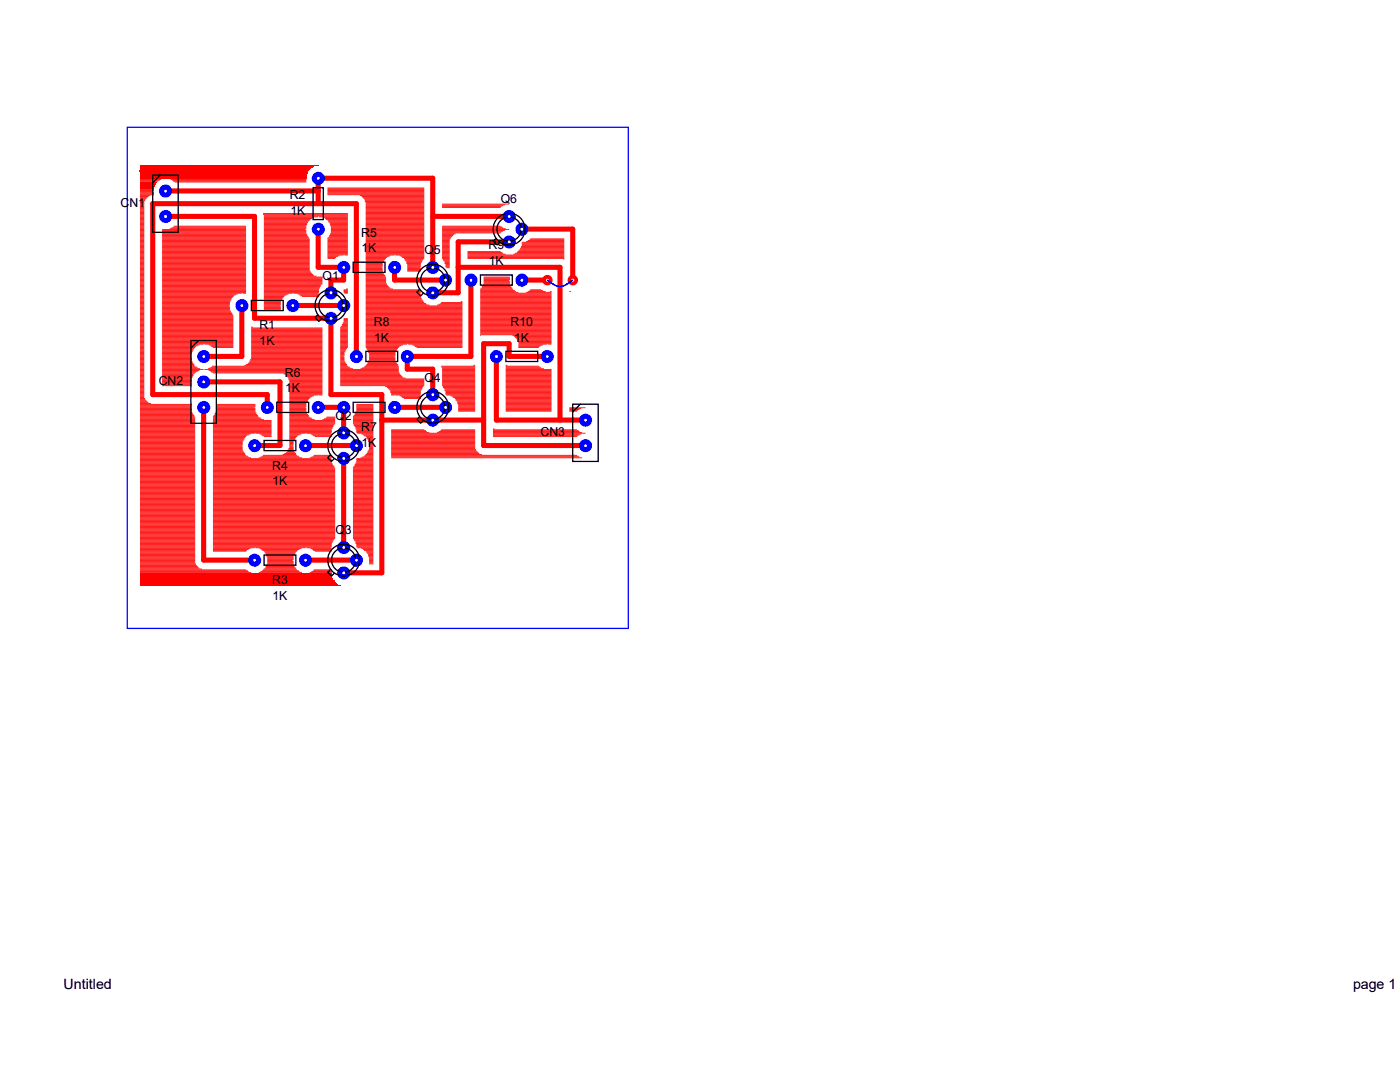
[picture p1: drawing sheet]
<svg xmlns="http://www.w3.org/2000/svg" width="279mm" height="216mm" viewBox="0 0 279 216" stroke-linecap="round" stroke-linejoin="round" font-family="sans-serif">
<defs><g id="words">
<g font-size="2.8">
<text x="12.7" y="197.4">Untitled</text>
<text x="270" y="197.4">page 1 o</text>
</g>
<g font-size="2.5">
<text x="24" y="41.3">CN1</text>
<text x="57.8" y="39.7">R2</text>
<text x="99.9" y="40.6">Q6</text>
<text x="58" y="42.9">1K</text>
<text x="72.1" y="47.2">R5</text>
<text x="72.1" y="50.4">1K</text>
<text x="84.7" y="50.8">Q5</text>
<text x="97.5" y="49.7">R9</text>
<text x="97.5" y="52.9">1K</text>
<text x="64.4" y="55.8">Q1</text>
<text x="51.8" y="65.7">R1</text>
<text x="74.6" y="65">R8</text>
<text x="101.9" y="65">R10</text>
<text x="51.8" y="68.9">1K</text>
<text x="74.7" y="68.2">1K</text>
<text x="102.6" y="68.2">1K</text>
<text x="31.7" y="76.9">CN2</text>
<text x="56.9" y="75.1">R6</text>
<text x="84.7" y="76.2">Q4</text>
<text x="56.9" y="78.3">1K</text>
<text x="66.9" y="83.8">Q2</text>
<text x="72.1" y="86.1">R7</text>
<text x="72.1" y="89.2">1K</text>
<text x="107.9" y="87">CN3</text>
<text x="54.3" y="93.7">R4</text>
<text x="54.4" y="96.9">1K</text>
<text x="66.9" y="106.6">Q3</text>
<text x="54.3" y="116.5">R3</text>
<text x="54.4" y="119.7">1K</text>
</g>
</g></defs>
<path d="M25.4 25.4h100v100h-100z" fill="none" stroke="#00f" stroke-width=".25"/>
<path d="M27.9 33.1h35.6M27.9 33.3h34.8M27.9 33.4h34.4M27.9 33.6h34.1M27.9 33.8h33.9M27.9 34h33.7" fill="none" stroke="#f00" stroke-width=".2"/>
<path d="M27.9 34.2h33.6M27.9 34.5h33.4" fill="none" stroke="#f00" stroke-width=".34"/>
<g fill="#f00">
<path d="M27.9 34.7h33.2v.9h-33.2z" fill-rule="evenodd"/>
<path d="M27.9 35.6h5.1v.1h-5.1zM33.2 35.6h27.8v.1h-27.8z" fill-rule="evenodd"/>
<path d="M27.9 35.7h4.3v.2h-4.3zM34 35.7h27.1v.2h-27.1z" fill-rule="evenodd"/>
<path d="M27.9 35.9h3.9v.2h-3.9zM34.4 35.9h26.7v.2h-26.7z" fill-rule="evenodd"/>
<path d="M27.9 36.1h3.6v.1h-3.6zM34.5 36.1h26.6v.1h-26.6z" fill-rule="evenodd"/>
<path d="M27.9 36.2h3.4v.2h-3.4zM34.9 36.2h26.2v.2h-26.2z" fill-rule="evenodd"/>
</g>
<path d="M27.9 36.5h3.3" fill="none" stroke="#f00" stroke-width=".2"/>
<path d="M27.9 36.7h3.1M27.9 37.1h2.9M27.9 37.4h2.7" fill="none" stroke="#f00" stroke-width=".34"/>
<g fill="#f00">
<path d="M65.4 37.4h19.3v.2h-19.3zM27.9 37.6h2.7v.2h-2.7z" fill-rule="evenodd"/>
<path d="M65.4 37.6h19.3v.2h-19.3zM27.9 37.8h2.7v.1h-2.7z" fill-rule="evenodd"/>
<path d="M65.4 37.8h19.3v.1h-19.3zM27.9 37.9h2.7v.2h-2.7z" fill-rule="evenodd"/>
<path d="M65.4 37.9h19.3v.2h-19.3zM27.9 38.1h2.6v.2h-2.6z" fill-rule="evenodd"/>
<path d="M65.4 38.1h19.3v.2h-19.3zM27.9 38.3h2.7v.1h-2.7z" fill-rule="evenodd"/>
<path d="M65.4 38.3h19.3v.1h-19.3zM27.9 38.4h2.7v.2h-2.7z" fill-rule="evenodd"/>
<path d="M65.4 38.4h19.3v.2h-19.3zM27.9 38.6h2.7v.2h-2.7z" fill-rule="evenodd"/>
<path d="M65.4 38.6h19.3v.2h-19.3zM27.9 38.8h2.7v.1h-2.7z" fill-rule="evenodd"/>
<path d="M65.4 38.8h19.3v.1h-19.3zM27.9 38.9h2.1v.2h-2.1z" fill-rule="evenodd"/>
<path d="M71.8 38.9h12.9v.2h-12.9zM27.9 39.1h1.7v.2h-1.7z" fill-rule="evenodd"/>
<path d="M72.1 39.1h12.6v.2h-12.6zM27.9 39.3h1.6v.2h-1.6z" fill-rule="evenodd"/>
<path d="M72.3 39.3h12.4v.2h-12.4zM27.9 39.5h1.4v.1h-1.4z" fill-rule="evenodd"/>
<path d="M72.5 39.5h12.2v.1h-12.2zM27.9 39.6h1.2v.2h-1.2z" fill-rule="evenodd"/>
<path d="M72.6 39.6h12.1v.2h-12.1zM27.9 39.8h1.1v.2h-1.1z" fill-rule="evenodd"/>
<path d="M72.8 39.8h11.9v.2h-11.9zM27.9 40h1.1v.1h-1.1z" fill-rule="evenodd"/>
<path d="M72.8 40h11.9v.1h-11.9zM27.9 40.1h.9v.2h-.9z" fill-rule="evenodd"/>
<path d="M72.8 40.1h11.9v.2h-11.9zM27.9 40.3h.9v.2h-.9z" fill-rule="evenodd"/>
<path d="M73 40.3h11.7v.2h-11.7zM27.9 40.5h.9v.1h-.9z" fill-rule="evenodd"/>
<path d="M73 40.5h11.7v.1h-11.7zM27.9 40.6h.9v.2h-.9z" fill-rule="evenodd"/>
<path d="M73 40.6h11.7v.2h-11.7zM88.2 40.6h13.4v.2h-13.4zM27.9 40.8h.9v.2h-.9z" fill-rule="evenodd"/>
<path d="M73 40.8h11.7v.2h-11.7zM88.2 40.8h12.6v.2h-12.6zM27.9 41h.9v.1h-.9z" fill-rule="evenodd"/>
<path d="M73 41h11.7v.1h-11.7zM88.2 41h12.2v.1h-12.2zM27.9 41.1h.9v.2h-.9z" fill-rule="evenodd"/>
<path d="M73 41.1h11.7v.2h-11.7zM88.2 41.1h11.9v.2h-11.9zM27.9 41.3h.9v.2h-.9z" fill-rule="evenodd"/>
<path d="M73 41.3h11.7v.2h-11.7zM88.2 41.3h11.7v.2h-11.7zM27.9 41.5h.9v.2h-.9z" fill-rule="evenodd"/>
<path d="M73 41.5h11.7v.2h-11.7zM27.9 41.7h.9v.1h-.9z" fill-rule="evenodd"/>
<path d="M73 41.7h11.7v.1h-11.7zM27.9 41.8h.9v.2h-.9z" fill-rule="evenodd"/>
<path d="M73 41.8h11.7v.2h-11.7zM27.9 42h.9v.2h-.9z" fill-rule="evenodd"/>
<path d="M73 42h11.7v.2h-11.7zM27.9 42.2h.9v.1h-.9z" fill-rule="evenodd"/>
<path d="M73 42.2h11.7v.1h-11.7zM27.9 42.3h.9v.2h-.9z" fill-rule="evenodd"/>
<path d="M73 42.3h11.7v.2h-11.7zM27.9 42.5h.9v.2h-.9zM52.5 42.5h16.9v.2h-16.9z" fill-rule="evenodd"/>
<path d="M73 42.5h11.7v.2h-11.7zM27.9 42.7h.9v.1h-.9zM52.5 42.7h16.9v.1h-16.9z" fill-rule="evenodd"/>
<path d="M73 42.7h11.7v.1h-11.7zM27.9 42.8h.9v.2h-.9zM52.7 42.8h16.7v.2h-16.7z" fill-rule="evenodd"/>
<path d="M73 42.8h11.7v.2h-11.7zM27.9 43h.9v.2h-.9zM52.7 43h16.7v.2h-16.7z" fill-rule="evenodd"/>
<path d="M73 43h11.7v.2h-11.7zM27.9 43.2h.9v.1h-.9zM52.7 43.2h10.8v.1h-10.8zM63.7 43.2h5.7v.1h-5.7z" fill-rule="evenodd"/>
<path d="M73 43.2h11.7v.1h-11.7zM27.9 43.3h.9v.2h-.9zM52.7 43.3h10v.2h-10zM64.5 43.3h4.9v.2h-4.9z" fill-rule="evenodd"/>
<path d="M73 43.3h11.7v.2h-11.7zM27.9 43.5h.9v.2h-.9zM52.7 43.5h9.6v.2h-9.6zM64.9 43.5h4.5v.2h-4.5z" fill-rule="evenodd"/>
<path d="M73 43.5h11.7v.2h-11.7zM27.9 43.7h.9v.2h-.9zM52.7 43.7h9.3v.2h-9.3zM65 43.7h4.4v.2h-4.4z" fill-rule="evenodd"/>
<path d="M73 43.7h11.7v.2h-11.7zM27.9 43.9h.9v.1h-.9zM52.7 43.9h9.1v.1h-9.1zM65.4 43.9h4v.1h-4z" fill-rule="evenodd"/>
<path d="M73 43.9h11.7v.1h-11.7zM27.9 44h.9v.2h-.9zM52.7 44h8.9v.2h-8.9zM65.5 44h3.9v.2h-3.9z" fill-rule="evenodd"/>
<path d="M73 44h11.7v.2h-11.7zM27.9 44.2h.9v.2h-.9zM52.7 44.2h8.8v.2h-8.8zM65.5 44.2h3.9v.2h-3.9z" fill-rule="evenodd"/>
<path d="M73 44.2h11.7v.2h-11.7zM27.9 44.4h.9v.1h-.9zM52.7 44.4h8.8v.1h-8.8zM65.7 44.4h3.7v.1h-3.7z" fill-rule="evenodd"/>
<path d="M73 44.4h11.7v.1h-11.7zM27.9 44.5h.9v.2h-.9zM52.7 44.5h8.6v.2h-8.6zM65.9 44.5h3.5v.2h-3.5z" fill-rule="evenodd"/>
<path d="M73 44.5h11.7v.2h-11.7zM27.9 44.7h.9v.2h-.9zM52.7 44.7h8.6v.2h-8.6zM65.9 44.7h3.5v.2h-3.5z" fill-rule="evenodd"/>
<path d="M73 44.7h11.7v.2h-11.7zM27.9 44.9h.9v.1h-.9zM52.7 44.9h8.4v.1h-8.4zM65.9 44.9h3.5v.1h-3.5z" fill-rule="evenodd"/>
<path d="M73 44.9h11.7v.1h-11.7zM27.9 45h.9v.2h-.9zM34.7 45h14.4v.2h-14.4zM52.7 45h8.4v.2h-8.4zM66 45h3.4v.2h-3.4z" fill-rule="evenodd"/>
<path d="M73 45h11.7v.2h-11.7zM88.2 45h11.7v.2h-11.7zM27.9 45.2h.9v.2h-.9zM34.5 45.2h14.6v.2h-14.6zM52.7 45.2h8.4v.2h-8.4zM66 45.2h3.4v.2h-3.4z" fill-rule="evenodd"/>
<path d="M73 45.2h11.7v.2h-11.7zM88.2 45.2h12v.2h-12zM27.9 45.4h.9v.2h-.9zM34.2 45.4h14.9v.2h-14.9zM52.7 45.4h8.4v.2h-8.4zM66 45.4h3.4v.2h-3.4z" fill-rule="evenodd"/>
<path d="M73 45.4h11.7v.2h-11.7zM88.2 45.4h12.2v.2h-12.2zM27.9 45.6h.9v.1h-.9zM33.9 45.6h15.2v.1h-15.2zM52.7 45.6h8.4v.1h-8.4zM66 45.6h3.4v.1h-3.4z" fill-rule="evenodd"/>
<path d="M73 45.6h11.7v.1h-11.7zM88.2 45.6h12.7v.1h-12.7zM27.9 45.7h.9v.2h-.9zM32.3 45.7h16.8v.2h-16.8zM52.7 45.7h8.3v.2h-8.3zM66 45.7h3.4v.2h-3.4z" fill-rule="evenodd"/>
<path d="M73 45.7h11.7v.2h-11.7zM88.2 45.7h13.4v.2h-13.4zM27.9 45.9h.9v.2h-.9zM32.3 45.9h16.8v.2h-16.8zM52.7 45.9h8.4v.2h-8.4zM66 45.9h3.4v.2h-3.4z" fill-rule="evenodd"/>
<path d="M73 45.9h11.7v.2h-11.7zM88.2 45.9h12.6v.2h-12.6zM27.9 46.1h.9v.1h-.9zM32.3 46.1h16.8v.1h-16.8zM52.7 46.1h8.4v.1h-8.4zM66 46.1h3.4v.1h-3.4z" fill-rule="evenodd"/>
<path d="M73 46.1h11.7v.1h-11.7zM88.2 46.1h12.2v.1h-12.2zM27.9 46.2h.9v.2h-.9zM32.3 46.2h16.8v.2h-16.8zM52.7 46.2h8.4v.2h-8.4zM66 46.2h3.4v.2h-3.4z" fill-rule="evenodd"/>
<path d="M73 46.2h11.7v.2h-11.7zM88.2 46.2h11.9v.2h-11.9zM27.9 46.4h.9v.2h-.9zM32.3 46.4h16.8v.2h-16.8zM52.7 46.4h8.4v.2h-8.4zM66 46.4h3.4v.2h-3.4z" fill-rule="evenodd"/>
<path d="M73 46.4h11.7v.2h-11.7zM88.2 46.4h11.7v.2h-11.7zM27.9 46.6h.9v.1h-.9zM32.3 46.6h16.8v.1h-16.8zM52.7 46.6h8.4v.1h-8.4zM65.9 46.6h3.5v.1h-3.5z" fill-rule="evenodd"/>
<path d="M73 46.6h11.7v.1h-11.7zM88.2 46.6h2.7v.1h-2.7zM27.9 46.7h.9v.2h-.9zM32.3 46.7h16.8v.2h-16.8zM52.7 46.7h8.6v.2h-8.6zM65.9 46.7h3.5v.2h-3.5z" fill-rule="evenodd"/>
<path d="M73 46.7h11.7v.2h-11.7zM88.2 46.7h2.4v.2h-2.4zM27.9 46.9h.9v.2h-.9zM32.3 46.9h16.8v.2h-16.8zM52.7 46.9h8.6v.2h-8.6zM65.7 46.9h3.7v.2h-3.7z" fill-rule="evenodd"/>
<path d="M73 46.9h11.7v.2h-11.7zM88.2 46.9h2.2v.2h-2.2zM27.9 47.1h.9v.1h-.9zM32.3 47.1h16.8v.1h-16.8zM52.7 47.1h8.8v.1h-8.8zM65.7 47.1h3.7v.1h-3.7z" fill-rule="evenodd"/>
<path d="M73 47.1h11.7v.1h-11.7zM88.2 47.1h2.1v.1h-2.1zM27.9 47.2h.9v.2h-.9zM32.3 47.2h16.8v.2h-16.8zM52.7 47.2h8.9v.2h-8.9zM65.5 47.2h3.9v.2h-3.9z" fill-rule="evenodd"/>
<path d="M73 47.2h11.7v.2h-11.7zM88.2 47.2h1.9v.2h-1.9zM27.9 47.4h.9v.2h-.9zM32.3 47.4h16.8v.2h-16.8zM52.7 47.4h8.9v.2h-8.9zM65.4 47.4h4v.2h-4z" fill-rule="evenodd"/>
<path d="M73 47.4h11.7v.2h-11.7zM88.2 47.4h1.7v.2h-1.7zM27.9 47.6h.9v.2h-.9zM32.3 47.6h16.8v.2h-16.8zM52.7 47.6h9.1v.2h-9.1zM65.4 47.6h4v.2h-4z" fill-rule="evenodd"/>
<path d="M73 47.6h11.7v.2h-11.7zM88.2 47.6h1.7v.2h-1.7zM105.8 47.6h6.8v.2h-6.8zM27.9 47.8h.9v.1h-.9zM32.3 47.8h16.8v.1h-16.8zM52.7 47.8h9.1v.1h-9.1zM65.4 47.8h4v.1h-4z" fill-rule="evenodd"/>
<path d="M73 47.8h11.7v.1h-11.7zM88.2 47.8h1.5v.1h-1.5zM105.7 47.8h6.9v.1h-6.9zM27.9 47.9h.9v.2h-.9zM32.3 47.9h16.8v.2h-16.8zM52.7 47.9h9.1v.2h-9.1zM65.4 47.9h4v.2h-4z" fill-rule="evenodd"/>
<path d="M73 47.9h11.7v.2h-11.7zM88.2 47.9h1.5v.2h-1.5zM105.3 47.9h7.3v.2h-7.3zM27.9 48.1h.9v.2h-.9zM32.3 48.1h16.8v.2h-16.8zM52.7 48.1h9.1v.2h-9.1zM65.4 48.1h4v.2h-4z" fill-rule="evenodd"/>
<path d="M73 48.1h11.7v.2h-11.7zM88.2 48.1h1.5v.2h-1.5zM105 48.1h7.6v.2h-7.6zM27.9 48.3h.9v.1h-.9zM32.3 48.3h16.8v.1h-16.8zM52.7 48.3h9.1v.1h-9.1zM65.4 48.3h4v.1h-4z" fill-rule="evenodd"/>
<path d="M73 48.3h11.7v.1h-11.7zM88.2 48.3h1.5v.1h-1.5zM104.1 48.3h8.5v.1h-8.5zM27.9 48.4h.9v.2h-.9zM32.3 48.4h16.8v.2h-16.8zM52.7 48.4h9.1v.2h-9.1zM65.4 48.4h4v.2h-4z" fill-rule="evenodd"/>
<path d="M73 48.4h11.7v.2h-11.7zM88.2 48.4h1.5v.2h-1.5zM104.1 48.4h8.5v.2h-8.5zM27.9 48.6h.9v.2h-.9zM32.3 48.6h16.8v.2h-16.8zM52.7 48.6h9.1v.2h-9.1zM65.4 48.6h4v.2h-4z" fill-rule="evenodd"/>
<path d="M73 48.6h11.7v.2h-11.7zM88.2 48.6h1.5v.2h-1.5zM104.1 48.6h8.5v.2h-8.5zM27.9 48.8h.9v.1h-.9zM32.3 48.8h16.8v.1h-16.8zM52.7 48.8h9.1v.1h-9.1zM65.4 48.8h4v.1h-4z" fill-rule="evenodd"/>
<path d="M73 48.8h11.7v.1h-11.7zM88.2 48.8h1.5v.1h-1.5zM104.1 48.8h8.5v.1h-8.5zM27.9 48.9h.9v.2h-.9zM32.3 48.9h16.8v.2h-16.8zM52.7 48.9h9.1v.2h-9.1zM65.4 48.9h4v.2h-4z" fill-rule="evenodd"/>
<path d="M73 48.9h11.7v.2h-11.7zM88.2 48.9h1.5v.2h-1.5zM104.1 48.9h8.5v.2h-8.5zM27.9 49.1h.9v.2h-.9zM32.3 49.1h16.8v.2h-16.8zM52.7 49.1h9.1v.2h-9.1zM65.4 49.1h4v.2h-4z" fill-rule="evenodd"/>
<path d="M73 49.1h11.7v.2h-11.7zM88.2 49.1h1.5v.2h-1.5zM104 49.1h8.6v.2h-8.6zM27.9 49.3h.9v.1h-.9zM32.3 49.3h16.8v.1h-16.8zM52.7 49.3h9.1v.1h-9.1zM65.4 49.3h4v.1h-4z" fill-rule="evenodd"/>
<path d="M73 49.3h11.7v.1h-11.7zM88.2 49.3h1.5v.1h-1.5zM104 49.3h8.6v.1h-8.6zM27.9 49.4h.9v.2h-.9zM32.3 49.4h16.8v.2h-16.8zM52.7 49.4h9.1v.2h-9.1zM65.4 49.4h4v.2h-4z" fill-rule="evenodd"/>
<path d="M73 49.4h11.7v.2h-11.7zM88.2 49.4h1.5v.2h-1.5zM103.8 49.4h8.8v.2h-8.8zM27.9 49.6h.9v.2h-.9zM32.3 49.6h16.8v.2h-16.8zM52.7 49.6h9.1v.2h-9.1zM65.4 49.6h4v.2h-4z" fill-rule="evenodd"/>
<path d="M73 49.6h11.7v.2h-11.7zM88.2 49.6h1.5v.2h-1.5zM103.8 49.6h8.8v.2h-8.8zM27.9 49.8h.9v.2h-.9zM32.3 49.8h16.8v.2h-16.8zM52.7 49.8h9.1v.2h-9.1zM65.4 49.8h4v.2h-4z" fill-rule="evenodd"/>
<path d="M73 49.8h11.7v.2h-11.7zM88.2 49.8h1.5v.2h-1.5zM103.6 49.8h9v.2h-9zM27.9 50h.9v.1h-.9zM32.3 50h16.8v.1h-16.8zM52.7 50h9.1v.1h-9.1zM65.4 50h4v.1h-4z" fill-rule="evenodd"/>
<path d="M73 50h11.7v.1h-11.7zM88.2 50h1.5v.1h-1.5zM103.5 50h9.1v.1h-9.1zM27.9 50.1h.9v.2h-.9zM32.3 50.1h16.8v.2h-16.8zM52.7 50.1h9.1v.2h-9.1zM65.4 50.1h4v.2h-4z" fill-rule="evenodd"/>
<path d="M73 50.1h11.7v.2h-11.7zM88.2 50.1h1.5v.2h-1.5zM93.3 50.1h6.6v.2h-6.6zM103.3 50.1h9.3v.2h-9.3zM27.9 50.3h.9v.2h-.9zM32.3 50.3h16.8v.2h-16.8zM52.7 50.3h9.1v.2h-9.1zM65.4 50.3h4v.2h-4z" fill-rule="evenodd"/>
<path d="M73 50.3h11.7v.2h-11.7zM88.2 50.3h1.5v.2h-1.5zM93.3 50.3h6.9v.2h-6.9zM103.1 50.3h9.5v.2h-9.5zM27.9 50.5h.9v.1h-.9zM32.3 50.5h16.8v.1h-16.8zM52.7 50.5h9.1v.1h-9.1zM65.4 50.5h4v.1h-4z" fill-rule="evenodd"/>
<path d="M73 50.5h11.7v.1h-11.7zM88.2 50.5h1.5v.1h-1.5zM93.3 50.5h7.1v.1h-7.1zM102.8 50.5h9.8v.1h-9.8zM27.9 50.6h.9v.2h-.9zM32.3 50.6h16.8v.2h-16.8zM52.7 50.6h9.1v.2h-9.1zM65.4 50.6h4v.2h-4z" fill-rule="evenodd"/>
<path d="M73 50.6h11.7v.2h-11.7zM88.2 50.6h1.5v.2h-1.5zM93.3 50.6h7.6v.2h-7.6zM102.4 50.6h10.2v.2h-10.2zM27.9 50.8h.9v.2h-.9zM32.3 50.8h16.8v.2h-16.8zM52.7 50.8h9.1v.2h-9.1zM65.4 50.8h3.2v.2h-3.2zM68.7 50.8h.7v.2h-.7z" fill-rule="evenodd"/>
<path d="M73 50.8h5.7v.2h-5.7zM78.9 50.8h5.8v.2h-5.8zM88.2 50.8h1.5v.2h-1.5zM93.3 50.8h19.3v.2h-19.3zM27.9 51h.9v.1h-.9zM32.3 51h16.8v.1h-16.8zM52.7 51h9.1v.1h-9.1zM65.4 51h2.3v.1h-2.3z" fill-rule="evenodd"/>
<path d="M73 51h4.9v.1h-4.9zM79.8 51h4.9v.1h-4.9zM88.2 51h1.5v.1h-1.5zM93.3 51h19.3v.1h-19.3zM27.9 51.1h.9v.2h-.9zM32.3 51.1h16.8v.2h-16.8zM52.7 51.1h9.1v.2h-9.1zM65.4 51.1h2v.2h-2z" fill-rule="evenodd"/>
<path d="M73 51.1h4.6v.2h-4.6zM80.1 51.1h4.6v.2h-4.6zM88.2 51.1h1.5v.2h-1.5zM93.3 51.1h19.3v.2h-19.3zM27.9 51.3h.9v.2h-.9zM32.3 51.3h16.8v.2h-16.8zM52.7 51.3h9.1v.2h-9.1zM65.4 51.3h1.7v.2h-1.7z" fill-rule="evenodd"/>
<path d="M73 51.3h4.2v.2h-4.2zM80.3 51.3h4.4v.2h-4.4zM88.2 51.3h1.5v.2h-1.5zM93.3 51.3h19.3v.2h-19.3zM27.9 51.5h.9v.1h-.9zM32.3 51.5h16.8v.1h-16.8zM52.7 51.5h9.1v.1h-9.1zM65.4 51.5h1.5v.1h-1.5z" fill-rule="evenodd"/>
<path d="M73 51.5h4v.1h-4zM80.6 51.5h4.1v.1h-4.1zM88.2 51.5h1.5v.1h-1.5zM93.3 51.5h19.3v.1h-19.3zM27.9 51.6h.9v.2h-.9zM32.3 51.6h16.8v.2h-16.8zM52.7 51.6h9.1v.2h-9.1z" fill-rule="evenodd"/>
<path d="M73 51.6h3.9v.2h-3.9zM80.8 51.6h3.7v.2h-3.7zM88.4 51.6h1.3v.2h-1.3zM112.4 51.6h.2v.2h-.2zM27.9 51.8h.9v.2h-.9zM32.3 51.8h16.8v.2h-16.8zM52.7 51.8h9.1v.2h-9.1z" fill-rule="evenodd"/>
<path d="M73 51.8h3.7v.2h-3.7zM80.8 51.8h3.5v.2h-3.5zM88.4 51.8h1.3v.2h-1.3zM27.9 52h.9v.2h-.9zM32.3 52h16.8v.2h-16.8zM52.7 52h9.1v.2h-9.1z" fill-rule="evenodd"/>
<path d="M73 52h3.7v.2h-3.7zM80.9 52h3.4v.2h-3.4zM88.6 52h1.1v.2h-1.1zM27.9 52.2h.9v.1h-.9zM32.3 52.2h16.8v.1h-16.8zM52.7 52.2h9.1v.1h-9.1z" fill-rule="evenodd"/>
<path d="M73 52.2h3.5v.1h-3.5zM81.1 52.2h3.1v.1h-3.1zM88.7 52.2h1v.1h-1zM27.9 52.3h.9v.2h-.9zM32.3 52.3h16.8v.2h-16.8zM52.7 52.3h9.1v.2h-9.1z" fill-rule="evenodd"/>
<path d="M73 52.3h3.5v.2h-3.5zM81.1 52.3h3.1v.2h-3.1zM88.7 52.3h1v.2h-1zM27.9 52.5h.9v.2h-.9zM32.3 52.5h16.8v.2h-16.8zM52.7 52.5h9.1v.2h-9.1z" fill-rule="evenodd"/>
<path d="M73 52.5h3.4v.2h-3.4zM81.1 52.5h2.9v.2h-2.9zM88.7 52.5h1v.2h-1zM27.9 52.7h.9v.1h-.9zM32.3 52.7h16.8v.1h-16.8zM52.7 52.7h9.1v.1h-9.1z" fill-rule="evenodd"/>
<path d="M73 52.7h3.4v.1h-3.4zM81.3 52.7h2.7v.1h-2.7zM88.9 52.7h.8v.1h-.8zM27.9 52.8h.9v.2h-.9zM32.3 52.8h16.8v.2h-16.8zM52.7 52.8h9.1v.2h-9.1z" fill-rule="evenodd"/>
<path d="M73 52.8h3.4v.2h-3.4zM81.3 52.8h2.7v.2h-2.7zM88.9 52.8h.8v.2h-.8zM27.9 53h.9v.2h-.9zM32.3 53h16.8v.2h-16.8zM52.7 53h9.1v.2h-9.1z" fill-rule="evenodd"/>
<path d="M73 53h3.4v.2h-3.4zM81.3 53h2.7v.2h-2.7zM88.9 53h.8v.2h-.8zM27.9 53.2h.9v.1h-.9zM32.3 53.2h16.8v.1h-16.8zM52.7 53.2h9.1v.1h-9.1z" fill-rule="evenodd"/>
<path d="M73 53.2h3.4v.1h-3.4zM81.3 53.2h2.7v.1h-2.7zM88.9 53.2h.8v.1h-.8zM27.9 53.3h.9v.2h-.9zM32.3 53.3h16.8v.2h-16.8zM52.7 53.3h9.1v.2h-9.1z" fill-rule="evenodd"/>
<path d="M73 53.3h3.2v.2h-3.2zM81.3 53.3h2.5v.2h-2.5zM89.1 53.3h.6v.2h-.6zM27.9 53.5h.9v.2h-.9zM32.3 53.5h16.8v.2h-16.8zM52.7 53.5h9.1v.2h-9.1z" fill-rule="evenodd"/>
<path d="M73 53.5h3.4v.2h-3.4zM81.3 53.5h2.7v.2h-2.7zM27.9 53.7h.9v.1h-.9zM32.3 53.7h16.8v.1h-16.8zM52.7 53.7h9.1v.1h-9.1z" fill-rule="evenodd"/>
<path d="M73 53.7h3.4v.1h-3.4zM81.3 53.7h2.7v.1h-2.7zM27.9 53.8h.9v.2h-.9zM32.3 53.8h16.8v.2h-16.8zM52.7 53.8h9.1v.2h-9.1z" fill-rule="evenodd"/>
<path d="M73 53.8h3.4v.2h-3.4zM81.3 53.8h2.7v.2h-2.7zM27.9 54h.9v.2h-.9zM32.3 54h16.8v.2h-16.8zM52.7 54h9.3v.2h-9.3z" fill-rule="evenodd"/>
<path d="M73 54h3.4v.2h-3.4zM81.3 54h2.7v.2h-2.7zM27.9 54.2h.9v.2h-.9zM32.3 54.2h16.8v.2h-16.8zM52.7 54.2h9.3v.2h-9.3z" fill-rule="evenodd"/>
<path d="M73 54.2h3.4v.2h-3.4zM27.9 54.4h.9v.1h-.9zM32.3 54.4h16.8v.1h-16.8zM52.7 54.4h9.4v.1h-9.4z" fill-rule="evenodd"/>
<path d="M73 54.4h3.5v.1h-3.5zM27.9 54.5h.9v.2h-.9zM32.3 54.5h16.8v.2h-16.8zM52.7 54.5h9.6v.2h-9.6z" fill-rule="evenodd"/>
<path d="M73 54.5h3.5v.2h-3.5zM27.9 54.7h.9v.2h-.9zM32.3 54.7h16.8v.2h-16.8zM52.7 54.7h9.8v.2h-9.8z" fill-rule="evenodd"/>
<path d="M73 54.7h3.7v.2h-3.7zM27.9 54.9h.9v.1h-.9zM32.3 54.9h16.8v.1h-16.8zM52.7 54.9h10v.1h-10z" fill-rule="evenodd"/>
<path d="M73 54.9h3.9v.1h-3.9zM27.9 55h.9v.2h-.9zM32.3 55h16.8v.2h-16.8zM52.7 55h10.5v.2h-10.5z" fill-rule="evenodd"/>
<path d="M73 55h3.9v.2h-3.9zM27.9 55.2h.9v.2h-.9zM32.3 55.2h16.8v.2h-16.8zM52.7 55.2h11.8v.2h-11.8z" fill-rule="evenodd"/>
<path d="M73 55.2h4v.2h-4zM96.5 55.2h5.3v.2h-5.3zM27.9 55.4h.9v.1h-.9zM32.3 55.4h16.8v.1h-16.8zM52.7 55.4h11.6v.1h-11.6z" fill-rule="evenodd"/>
<path d="M73 55.4h4v.1h-4zM96.5 55.4h5.3v.1h-5.3zM27.9 55.5h.9v.2h-.9zM32.3 55.5h16.8v.2h-16.8zM52.7 55.5h11.6v.2h-11.6z" fill-rule="evenodd"/>
<path d="M73 55.5h4v.2h-4zM96.5 55.5h5.3v.2h-5.3zM27.9 55.7h.9v.2h-.9zM32.3 55.7h16.8v.2h-16.8zM52.7 55.7h11.6v.2h-11.6z" fill-rule="evenodd"/>
<path d="M73 55.7h4v.2h-4zM96.5 55.7h5.3v.2h-5.3zM27.9 55.9h.9v.1h-.9zM32.3 55.9h16.8v.1h-16.8zM52.7 55.9h11.6v.1h-11.6z" fill-rule="evenodd"/>
<path d="M73 55.9h4v.1h-4zM96.5 55.9h5.1v.1h-5.1zM27.9 56h.9v.2h-.9zM32.3 56h16.8v.2h-16.8zM52.7 56h11.6v.2h-11.6z" fill-rule="evenodd"/>
<path d="M73 56h4v.2h-4zM96.5 56h5.3v.2h-5.3zM27.9 56.2h.9v.2h-.9zM32.3 56.2h16.8v.2h-16.8zM52.7 56.2h11.6v.2h-11.6z" fill-rule="evenodd"/>
<path d="M73 56.2h4v.2h-4zM96.5 56.2h5.3v.2h-5.3zM27.9 56.4h.9v.2h-.9zM32.3 56.4h16.8v.2h-16.8zM52.7 56.4h11.6v.2h-11.6z" fill-rule="evenodd"/>
<path d="M73 56.4h4v.2h-4zM96.5 56.4h5.3v.2h-5.3zM27.9 56.6h.9v.1h-.9zM32.3 56.6h16.8v.1h-16.8zM52.7 56.6h11.6v.1h-11.6z" fill-rule="evenodd"/>
<path d="M73 56.6h4.2v.1h-4.2zM96.5 56.6h5.3v.1h-5.3zM27.9 56.7h.9v.2h-.9zM32.3 56.7h16.8v.2h-16.8zM52.7 56.7h11.5v.2h-11.5z" fill-rule="evenodd"/>
<path d="M73 56.7h4.2v.2h-4.2zM96.4 56.7h5.4v.2h-5.4zM27.9 56.9h.9v.2h-.9zM32.3 56.9h16.8v.2h-16.8zM52.7 56.9h11.3v.2h-11.3z" fill-rule="evenodd"/>
<path d="M73 56.9h4.4v.2h-4.4zM96.4 56.9h5.5v.2h-5.5zM27.9 57.1h.9v.1h-.9zM32.3 57.1h16.8v.1h-16.8zM52.7 57.1h11.3v.1h-11.3z" fill-rule="evenodd"/>
<path d="M73 57.1h4.6v.1h-4.6zM96.2 57.1h5.7v.1h-5.7zM27.9 57.2h.9v.2h-.9zM32.3 57.2h16.8v.2h-16.8zM52.7 57.2h11.1v.2h-11.1z" fill-rule="evenodd"/>
<path d="M73 57.2h4.7v.2h-4.7zM96.2 57.2h5.9v.2h-5.9zM27.9 57.4h.9v.2h-.9zM32.3 57.4h16.8v.2h-16.8zM52.7 57.4h11.1v.2h-11.1z" fill-rule="evenodd"/>
<path d="M73 57.4h4.9v.2h-4.9zM96 57.4h6.3v.2h-6.3zM27.9 57.6h.9v.1h-.9zM32.3 57.6h16.8v.1h-16.8zM52.7 57.6h11v.1h-11zM69.1 57.6h.3v.1h-.3z" fill-rule="evenodd"/>
<path d="M73 57.6h5.4v.1h-5.4zM95.8 57.6h6.5v.1h-6.5zM27.9 57.7h.9v.2h-.9zM32.3 57.7h16.8v.2h-16.8zM52.7 57.7h11v.2h-11zM68.6 57.7h.8v.2h-.8z" fill-rule="evenodd"/>
<path d="M73 57.7h11v.2h-11zM95.8 57.7h6.6v.2h-6.6zM105.8 57.7h2.2v.2h-2.2zM27.9 57.9h.9v.2h-.9zM32.3 57.9h16.8v.2h-16.8zM52.7 57.9h11v.2h-11zM68.6 57.9h.8v.2h-.8z" fill-rule="evenodd"/>
<path d="M73 57.9h11v.2h-11zM95.8 57.9h7v.2h-7zM105.7 57.9h2.7v.2h-2.7zM27.9 58.1h.9v.2h-.9zM32.3 58.1h16.8v.2h-16.8zM52.7 58.1h11v.2h-11zM68.6 58.1h.8v.2h-.8z" fill-rule="evenodd"/>
<path d="M73 58.1h11v.2h-11zM95.8 58.1h7.2v.2h-7.2zM105.3 58.1h3.6v.2h-3.6zM109.7 58.1h.4v.2h-.4zM113.6 58.1h.4v.2h-.4zM27.9 58.3h.9v.1h-.9zM32.3 58.3h16.8v.1h-16.8zM52.7 58.3h11v.1h-11zM68.6 58.3h.8v.1h-.8z" fill-rule="evenodd"/>
<path d="M73 58.3h11v.1h-11zM95.8 58.3h7.7v.1h-7.7zM105 58.3h5.1v.1h-5.1zM27.9 58.4h.9v.2h-.9zM32.3 58.4h16v.2h-16zM48.4 58.4h.7v.2h-.7zM52.7 58.4h5.7v.2h-5.7zM58.6 58.4h4.9v.2h-4.9zM68.7 58.4h.7v.2h-.7z" fill-rule="evenodd"/>
<path d="M73 58.4h10.8v.2h-10.8zM95.8 58.4h14.3v.2h-14.3zM27.9 58.6h.9v.2h-.9zM32.3 58.6h15.1v.2h-15.1zM52.7 58.6h4.9v.2h-4.9zM59.4 58.6h4.3v.2h-4.3z" fill-rule="evenodd"/>
<path d="M73 58.6h11v.2h-11zM95.8 58.6h14.3v.2h-14.3zM27.9 58.8h.9v.1h-.9zM32.3 58.8h14.8v.1h-14.8zM52.7 58.8h4.5v.1h-4.5zM59.8 58.8h3.9v.1h-3.9z" fill-rule="evenodd"/>
<path d="M73 58.8h11v.1h-11zM95.8 58.8h14.3v.1h-14.3zM27.9 58.9h.9v.2h-.9zM32.3 58.9h14.4v.2h-14.4zM52.7 58.9h4.2v.2h-4.2zM59.9 58.9h3.8v.2h-3.8z" fill-rule="evenodd"/>
<path d="M73 58.9h11v.2h-11zM95.8 58.9h14.3v.2h-14.3zM27.9 59.1h.9v.2h-.9zM32.3 59.1h14.3v.2h-14.3zM52.7 59.1h4v.2h-4zM60.3 59.1h3.4v.2h-3.4z" fill-rule="evenodd"/>
<path d="M73 59.1h11v.2h-11zM95.8 59.1h14.3v.2h-14.3zM27.9 59.3h.9v.1h-.9zM32.3 59.3h14.1v.1h-14.1zM52.7 59.3h3.9v.1h-3.9z" fill-rule="evenodd"/>
<path d="M73 59.3h11v.1h-11zM95.8 59.3h14.3v.1h-14.3zM27.9 59.4h.9v.2h-.9zM32.3 59.4h13.9v.2h-13.9zM52.7 59.4h3.7v.2h-3.7z" fill-rule="evenodd"/>
<path d="M73 59.4h11.2v.2h-11.2zM95.8 59.4h14.3v.2h-14.3zM27.9 59.6h.9v.2h-.9zM32.3 59.6h13.9v.2h-13.9zM52.7 59.6h3.7v.2h-3.7z" fill-rule="evenodd"/>
<path d="M73 59.6h11.2v.2h-11.2zM95.8 59.6h14.3v.2h-14.3zM27.9 59.8h.9v.1h-.9zM32.3 59.8h13.8v.1h-13.8zM52.7 59.8h3.5v.1h-3.5z" fill-rule="evenodd"/>
<path d="M73 59.8h11.3v.1h-11.3zM95.8 59.8h14.3v.1h-14.3zM27.9 59.9h.9v.2h-.9zM32.3 59.9h13.8v.2h-13.8zM52.7 59.9h3.5v.2h-3.5z" fill-rule="evenodd"/>
<path d="M73 59.9h11.5v.2h-11.5zM95.8 59.9h14.3v.2h-14.3zM27.9 60.1h.9v.2h-.9zM32.3 60.1h13.6v.2h-13.6zM52.7 60.1h3.3v.2h-3.3z" fill-rule="evenodd"/>
<path d="M73 60.1h11.5v.2h-11.5zM91.9 60.1h.4v.2h-.4zM95.8 60.1h14.3v.2h-14.3zM27.9 60.3h.9v.2h-.9zM32.3 60.3h13.6v.2h-13.6zM52.7 60.3h3.3v.2h-3.3z" fill-rule="evenodd"/>
<path d="M73 60.3h11.7v.2h-11.7zM88.1 60.3h4.2v.2h-4.2zM95.8 60.3h14.3v.2h-14.3zM27.9 60.5h.9v.1h-.9zM32.3 60.5h13.6v.1h-13.6zM52.7 60.5h3.3v.1h-3.3z" fill-rule="evenodd"/>
<path d="M73 60.5h12v.1h-12zM87.9 60.5h4.4v.1h-4.4zM95.8 60.5h14.3v.1h-14.3zM27.9 60.6h.9v.2h-.9zM32.3 60.6h13.6v.2h-13.6zM52.7 60.6h3.3v.2h-3.3z" fill-rule="evenodd"/>
<path d="M73 60.6h12.2v.2h-12.2zM87.5 60.6h4.8v.2h-4.8zM95.8 60.6h14.3v.2h-14.3zM27.9 60.8h.9v.2h-.9zM32.3 60.8h13.6v.2h-13.6zM52.7 60.8h3.3v.2h-3.3z" fill-rule="evenodd"/>
<path d="M73 60.8h12.7v.2h-12.7zM87.2 60.8h5.1v.2h-5.1zM95.8 60.8h14.3v.2h-14.3zM27.9 61h.9v.1h-.9zM32.3 61h13.4v.1h-13.4zM52.7 61h3.2v.1h-3.2z" fill-rule="evenodd"/>
<path d="M73 61h19.3v.1h-19.3zM95.8 61h14.3v.1h-14.3zM27.9 61.1h.9v.2h-.9zM32.3 61.1h13.6v.2h-13.6zM52.7 61.1h3.3v.2h-3.3z" fill-rule="evenodd"/>
<path d="M73 61.1h19.3v.2h-19.3zM95.8 61.1h14.3v.2h-14.3zM27.9 61.3h.9v.2h-.9zM32.3 61.3h13.6v.2h-13.6zM52.7 61.3h3.3v.2h-3.3z" fill-rule="evenodd"/>
<path d="M73 61.3h19.3v.2h-19.3zM95.8 61.3h14.3v.2h-14.3zM27.9 61.5h.9v.1h-.9zM32.3 61.5h13.6v.1h-13.6zM52.7 61.5h3.3v.1h-3.3z" fill-rule="evenodd"/>
<path d="M73 61.5h19.3v.1h-19.3zM95.8 61.5h14.3v.1h-14.3zM27.9 61.6h.9v.2h-.9zM32.3 61.6h13.6v.2h-13.6zM52.7 61.6h3.3v.2h-3.3z" fill-rule="evenodd"/>
<path d="M73 61.6h19.3v.2h-19.3zM95.8 61.6h14.3v.2h-14.3zM27.9 61.8h.9v.2h-.9zM32.3 61.8h13.6v.2h-13.6z" fill-rule="evenodd"/>
<path d="M73 61.8h19.3v.2h-19.3zM95.8 61.8h14.3v.2h-14.3zM27.9 62h.9v.1h-.9zM32.3 62h13.8v.1h-13.8z" fill-rule="evenodd"/>
<path d="M73 62h19.3v.1h-19.3zM95.8 62h14.3v.1h-14.3zM27.9 62.1h.9v.2h-.9zM32.3 62.1h13.8v.2h-13.8z" fill-rule="evenodd"/>
<path d="M73 62.1h19.3v.2h-19.3zM95.8 62.1h14.3v.2h-14.3zM27.9 62.3h.9v.2h-.9zM32.3 62.3h13.9v.2h-13.9z" fill-rule="evenodd"/>
<path d="M73 62.3h19.3v.2h-19.3zM95.8 62.3h14.3v.2h-14.3zM27.9 62.5h.9v.2h-.9zM32.3 62.5h14.1v.2h-14.1z" fill-rule="evenodd"/>
<path d="M73 62.5h19.3v.2h-19.3zM95.8 62.5h14.3v.2h-14.3zM27.9 62.7h.9v.1h-.9zM32.3 62.7h14.1v.1h-14.1z" fill-rule="evenodd"/>
<path d="M73 62.7h19.3v.1h-19.3zM95.8 62.7h14.3v.1h-14.3zM27.9 62.8h.9v.2h-.9zM32.3 62.8h14.3v.2h-14.3z" fill-rule="evenodd"/>
<path d="M73 62.8h19.3v.2h-19.3zM95.8 62.8h14.3v.2h-14.3zM27.9 63h.9v.2h-.9zM32.3 63h14.3v.2h-14.3z" fill-rule="evenodd"/>
<path d="M73 63h19.3v.2h-19.3zM95.8 63h14.3v.2h-14.3zM27.9 63.2h.9v.1h-.9zM32.3 63.2h14.3v.1h-14.3z" fill-rule="evenodd"/>
<path d="M73 63.2h19.3v.1h-19.3zM95.8 63.2h14.3v.1h-14.3zM27.9 63.3h.9v.2h-.9zM32.3 63.3h14.3v.2h-14.3z" fill-rule="evenodd"/>
<path d="M73 63.3h19.3v.2h-19.3zM95.8 63.3h14.3v.2h-14.3zM27.9 63.5h.9v.2h-.9zM32.3 63.5h14.3v.2h-14.3zM68.6 63.5h.8v.2h-.8z" fill-rule="evenodd"/>
<path d="M73 63.5h19.3v.2h-19.3zM95.8 63.5h14.3v.2h-14.3zM27.9 63.7h.9v.1h-.9zM32.3 63.7h14.3v.1h-14.3zM68.6 63.7h.8v.1h-.8z" fill-rule="evenodd"/>
<path d="M73 63.7h19.3v.1h-19.3zM95.8 63.7h14.3v.1h-14.3zM27.9 63.8h.9v.2h-.9zM32.3 63.8h14.3v.2h-14.3zM68.6 63.8h.8v.2h-.8z" fill-rule="evenodd"/>
<path d="M73 63.8h19.3v.2h-19.3zM95.8 63.8h14.3v.2h-14.3zM27.9 64h.9v.2h-.9zM32.3 64h14.3v.2h-14.3zM68.6 64h.8v.2h-.8z" fill-rule="evenodd"/>
<path d="M73 64h19.3v.2h-19.3zM95.8 64h14.3v.2h-14.3zM27.9 64.2h.9v.1h-.9zM32.3 64.2h14.3v.1h-14.3zM68.6 64.2h.8v.1h-.8z" fill-rule="evenodd"/>
<path d="M73 64.2h19.3v.1h-19.3zM95.8 64.2h14.3v.1h-14.3zM27.9 64.3h.9v.2h-.9zM32.3 64.3h14.3v.2h-14.3zM68.4 64.3h1v.2h-1z" fill-rule="evenodd"/>
<path d="M73 64.3h19.3v.2h-19.3zM95.8 64.3h14.3v.2h-14.3zM27.9 64.5h.9v.2h-.9zM32.3 64.5h14.3v.2h-14.3zM68.4 64.5h1v.2h-1z" fill-rule="evenodd"/>
<path d="M73 64.5h19.3v.2h-19.3zM95.8 64.5h14.3v.2h-14.3zM27.9 64.7h.9v.2h-.9zM32.3 64.7h14.3v.2h-14.3zM68.2 64.7h1.2v.2h-1.2z" fill-rule="evenodd"/>
<path d="M73 64.7h19.3v.2h-19.3zM95.8 64.7h14.3v.2h-14.3zM27.9 64.9h.9v.1h-.9zM32.3 64.9h14.3v.1h-14.3zM68.2 64.9h1.2v.1h-1.2z" fill-rule="evenodd"/>
<path d="M73 64.9h19.3v.1h-19.3zM95.8 64.9h14.3v.1h-14.3zM27.9 65h.9v.2h-.9zM32.3 65h14.3v.2h-14.3zM68.1 65h1.3v.2h-1.3z" fill-rule="evenodd"/>
<path d="M73 65h19.3v.2h-19.3zM95.8 65h14.3v.2h-14.3zM27.9 65.2h.9v.2h-.9zM32.3 65.2h14.3v.2h-14.3zM50.1 65.2h.4v.2h-.4zM67.9 65.2h1.5v.2h-1.5z" fill-rule="evenodd"/>
<path d="M73 65.2h19.3v.2h-19.3zM95.8 65.2h14.3v.2h-14.3zM27.9 65.4h.9v.1h-.9zM32.3 65.4h14.3v.1h-14.3zM50.1 65.4h14.2v.1h-14.2zM67.9 65.4h1.5v.1h-1.5z" fill-rule="evenodd"/>
<path d="M73 65.4h19.3v.1h-19.3zM95.8 65.4h14.3v.1h-14.3zM27.9 65.5h.9v.2h-.9zM32.3 65.5h14.3v.2h-14.3zM50.1 65.5h14.2v.2h-14.2zM67.9 65.5h1.5v.2h-1.5z" fill-rule="evenodd"/>
<path d="M73 65.5h19.3v.2h-19.3zM95.8 65.5h14.3v.2h-14.3zM27.9 65.7h.9v.2h-.9zM32.3 65.7h14.3v.2h-14.3zM50.1 65.7h14.2v.2h-14.2zM67.9 65.7h1.5v.2h-1.5z" fill-rule="evenodd"/>
<path d="M73 65.7h19.3v.2h-19.3zM95.8 65.7h14.3v.2h-14.3zM27.9 65.9h.9v.1h-.9zM32.3 65.9h14.3v.1h-14.3zM50.1 65.9h14.2v.1h-14.2zM67.9 65.9h1.5v.1h-1.5z" fill-rule="evenodd"/>
<path d="M73 65.9h19.3v.1h-19.3zM95.8 65.9h14.3v.1h-14.3zM27.9 66h.9v.2h-.9zM32.3 66h14.3v.2h-14.3zM50.1 66h14.2v.2h-14.2zM67.9 66h1.5v.2h-1.5z" fill-rule="evenodd"/>
<path d="M73 66h19.3v.2h-19.3zM95.8 66h14.3v.2h-14.3zM27.9 66.2h.9v.2h-.9zM32.3 66.2h14.3v.2h-14.3zM50.1 66.2h14.2v.2h-14.2zM67.9 66.2h1.5v.2h-1.5z" fill-rule="evenodd"/>
<path d="M73 66.2h19.3v.2h-19.3zM95.8 66.2h14.3v.2h-14.3zM27.9 66.4h.9v.1h-.9zM32.3 66.4h14.3v.1h-14.3zM50.1 66.4h14.2v.1h-14.2zM67.9 66.4h1.5v.1h-1.5z" fill-rule="evenodd"/>
<path d="M73 66.4h19.3v.1h-19.3zM95.8 66.4h14.3v.1h-14.3zM27.9 66.5h.9v.2h-.9zM32.3 66.5h14.3v.2h-14.3zM50.1 66.5h14.2v.2h-14.2zM67.9 66.5h1.5v.2h-1.5z" fill-rule="evenodd"/>
<path d="M73 66.5h19.3v.2h-19.3zM95.8 66.5h14.3v.2h-14.3zM27.9 66.7h.9v.2h-.9zM32.3 66.7h14.3v.2h-14.3zM50.1 66.7h14.2v.2h-14.2zM67.9 66.7h1.5v.2h-1.5z" fill-rule="evenodd"/>
<path d="M73 66.7h19.3v.2h-19.3zM95.8 66.7h14.3v.2h-14.3zM27.9 66.9h.9v.2h-.9zM32.3 66.9h14.3v.2h-14.3zM50.1 66.9h14.2v.2h-14.2zM67.9 66.9h1.5v.2h-1.5z" fill-rule="evenodd"/>
<path d="M73 66.9h19.3v.2h-19.3zM95.8 66.9h.2v.2h-.2zM102.3 66.9h7.8v.2h-7.8zM27.9 67.1h.9v.1h-.9zM32.3 67.1h14.3v.1h-14.3zM50.1 67.1h14.2v.1h-14.2zM67.9 67.1h1.5v.1h-1.5z" fill-rule="evenodd"/>
<path d="M73 67.1h19.3v.1h-19.3zM102.6 67.1h7.5v.1h-7.5zM27.9 67.2h.9v.2h-.9zM32.3 67.2h14.3v.2h-14.3zM50.1 67.2h14.2v.2h-14.2zM67.9 67.2h1.5v.2h-1.5z" fill-rule="evenodd"/>
<path d="M73 67.2h19.3v.2h-19.3zM102.8 67.2h7.3v.2h-7.3zM27.9 67.4h.9v.2h-.9zM32.3 67.4h14.3v.2h-14.3zM50.1 67.4h14.2v.2h-14.2zM67.9 67.4h1.5v.2h-1.5z" fill-rule="evenodd"/>
<path d="M73 67.4h19.3v.2h-19.3zM103 67.4h7.1v.2h-7.1zM27.9 67.6h.9v.1h-.9zM32.3 67.6h14.3v.1h-14.3zM50.1 67.6h14.2v.1h-14.2zM67.9 67.6h1.5v.1h-1.5z" fill-rule="evenodd"/>
<path d="M73 67.6h19.3v.1h-19.3zM103.1 67.6h7v.1h-7zM27.9 67.7h.9v.2h-.9zM32.3 67.7h14.3v.2h-14.3zM50.1 67.7h14.2v.2h-14.2zM67.9 67.7h1.5v.2h-1.5z" fill-rule="evenodd"/>
<path d="M73 67.7h19.3v.2h-19.3zM103.3 67.7h6.8v.2h-6.8zM27.9 67.9h.9v.2h-.9zM32.3 67.9h14.3v.2h-14.3zM50.1 67.9h14.2v.2h-14.2zM67.9 67.9h1.5v.2h-1.5z" fill-rule="evenodd"/>
<path d="M73 67.9h19.3v.2h-19.3zM103.3 67.9h6.8v.2h-6.8zM27.9 68.1h.9v.1h-.9zM32.3 68.1h14.3v.1h-14.3zM50.1 68.1h14.2v.1h-14.2zM67.9 68.1h1.5v.1h-1.5z" fill-rule="evenodd"/>
<path d="M73 68.1h19.3v.1h-19.3zM103.3 68.1h6.8v.1h-6.8zM27.9 68.2h.9v.2h-.9zM32.3 68.2h14.3v.2h-14.3zM50.1 68.2h14.2v.2h-14.2zM67.9 68.2h1.5v.2h-1.5z" fill-rule="evenodd"/>
<path d="M73 68.2h19.3v.2h-19.3zM103.5 68.2h6.6v.2h-6.6zM27.9 68.4h.9v.2h-.9zM32.3 68.4h14.3v.2h-14.3zM50.1 68.4h14.2v.2h-14.2zM67.9 68.4h1.5v.2h-1.5z" fill-rule="evenodd"/>
<path d="M73 68.4h19.3v.2h-19.3zM103.5 68.4h6.6v.2h-6.6zM27.9 68.6h.9v.1h-.9zM32.3 68.6h8.3v.1h-8.3zM40.8 68.6h5.8v.1h-5.8zM50.1 68.6h14.2v.1h-14.2zM67.9 68.6h1.5v.1h-1.5z" fill-rule="evenodd"/>
<path d="M73 68.6h8.3v.1h-8.3zM81.4 68.6h10.9v.1h-10.9zM103.5 68.6h5.7v.1h-5.7zM109.4 68.6h.7v.1h-.7zM27.9 68.7h.9v.2h-.9zM32.3 68.7h7.5v.2h-7.5zM41.7 68.7h4.9v.2h-4.9zM50.1 68.7h14.2v.2h-14.2zM67.9 68.7h1.5v.2h-1.5z" fill-rule="evenodd"/>
<path d="M73 68.7h7.4v.2h-7.4zM82.3 68.7h10v.2h-10zM103.5 68.7h4.9v.2h-4.9zM27.9 68.9h.9v.2h-.9zM32.3 68.9h7.2v.2h-7.2zM42 68.9h4.6v.2h-4.6zM50.1 68.9h14.2v.2h-14.2zM67.9 68.9h1.5v.2h-1.5z" fill-rule="evenodd"/>
<path d="M73 68.9h7.1v.2h-7.1zM82.6 68.9h9.7v.2h-9.7zM103.5 68.9h4.5v.2h-4.5zM27.9 69.1h.9v.2h-.9zM32.3 69.1h6.8v.2h-6.8zM42.2 69.1h4.4v.2h-4.4zM50.1 69.1h14.2v.2h-14.2zM67.9 69.1h1.5v.2h-1.5z" fill-rule="evenodd"/>
<path d="M73 69.1h6.8v.2h-6.8zM82.8 69.1h9.5v.2h-9.5zM103.5 69.1h4.2v.2h-4.2zM27.9 69.3h.9v.1h-.9zM32.3 69.3h6.6v.1h-6.6zM42.5 69.3h4.1v.1h-4.1zM50.1 69.3h14.2v.1h-14.2zM67.9 69.3h1.5v.1h-1.5z" fill-rule="evenodd"/>
<path d="M73 69.3h6.6v.1h-6.6zM83.1 69.3h9.2v.1h-9.2zM103.5 69.3h4v.1h-4zM27.9 69.4h.9v.2h-.9zM32.3 69.4h6.5v.2h-6.5zM50.1 69.4h14.2v.2h-14.2zM67.9 69.4h1.4v.2h-1.4z" fill-rule="evenodd"/>
<path d="M73.2 69.4h6.2v.2h-6.2zM27.9 69.6h.9v.2h-.9zM32.3 69.6h6.3v.2h-6.3zM50.1 69.6h14.2v.2h-14.2zM67.9 69.6h1.2v.2h-1.2z" fill-rule="evenodd"/>
<path d="M73.2 69.6h6v.2h-6zM27.9 69.8h.9v.1h-.9zM32.3 69.8h6.3v.1h-6.3zM50.1 69.8h14.2v.1h-14.2zM67.9 69.8h1.2v.1h-1.2z" fill-rule="evenodd"/>
<path d="M73.3 69.8h5.9v.1h-5.9zM27.9 69.9h.9v.2h-.9zM32.3 69.9h6.1v.2h-6.1zM50.1 69.9h14.2v.2h-14.2zM67.9 69.9h1v.2h-1z" fill-rule="evenodd"/>
<path d="M73.5 69.9h5.6v.2h-5.6zM27.9 70.1h.9v.2h-.9zM32.3 70.1h6.1v.2h-6.1zM50.1 70.1h14.2v.2h-14.2zM67.9 70.1h1v.2h-1z" fill-rule="evenodd"/>
<path d="M73.5 70.1h5.6v.2h-5.6zM27.9 70.3h.9v.1h-.9zM32.3 70.3h6v.1h-6zM50.1 70.3h14.2v.1h-14.2zM67.9 70.3h.8v.1h-.8z" fill-rule="evenodd"/>
<path d="M73.5 70.3h5.4v.1h-5.4zM27.9 70.4h.9v.2h-.9zM32.3 70.4h6v.2h-6zM50.1 70.4h14.2v.2h-14.2zM67.9 70.4h.8v.2h-.8z" fill-rule="evenodd"/>
<path d="M73.7 70.4h5.2v.2h-5.2zM27.9 70.6h.9v.2h-.9zM32.3 70.6h6v.2h-6zM50.1 70.6h14.2v.2h-14.2zM67.9 70.6h.8v.2h-.8z" fill-rule="evenodd"/>
<path d="M73.7 70.6h5.2v.2h-5.2zM27.9 70.8h.9v.2h-.9zM32.3 70.8h6v.2h-6zM50.1 70.8h14.2v.2h-14.2zM67.9 70.8h.8v.2h-.8z" fill-rule="evenodd"/>
<path d="M73.7 70.8h5.2v.2h-5.2zM27.9 71h.9v.1h-.9zM32.3 71h6v.1h-6zM50.1 71h14.2v.1h-14.2zM67.9 71h.8v.1h-.8z" fill-rule="evenodd"/>
<path d="M73.7 71h5.2v.1h-5.2zM27.9 71.1h.9v.2h-.9zM32.3 71.1h5.8v.2h-5.8zM50.1 71.1h14.2v.2h-14.2zM67.9 71.1h.7v.2h-.7z" fill-rule="evenodd"/>
<path d="M73.7 71.1h5v.2h-5zM27.9 71.3h.9v.2h-.9zM32.3 71.3h6v.2h-6zM50.1 71.3h14.2v.2h-14.2zM67.9 71.3h.8v.2h-.8z" fill-rule="evenodd"/>
<path d="M73.7 71.3h5.2v.2h-5.2zM27.9 71.5h.9v.1h-.9zM32.3 71.5h6v.1h-6zM50.1 71.5h14.2v.1h-14.2zM67.9 71.5h.8v.1h-.8z" fill-rule="evenodd"/>
<path d="M73.7 71.5h5.2v.1h-5.2zM27.9 71.6h.9v.2h-.9zM32.3 71.6h6v.2h-6zM50 71.6h14.3v.2h-14.3zM67.9 71.6h.8v.2h-.8z" fill-rule="evenodd"/>
<path d="M73.7 71.6h5.2v.2h-5.2zM27.9 71.8h.9v.2h-.9zM32.3 71.8h6v.2h-6zM50 71.8h14.3v.2h-14.3zM67.9 71.8h.8v.2h-.8z" fill-rule="evenodd"/>
<path d="M73.7 71.8h5.2v.2h-5.2zM27.9 72h.9v.1h-.9zM32.3 72h6v.1h-6zM49.8 72h14.5v.1h-14.5zM67.9 72h.8v.1h-.8z" fill-rule="evenodd"/>
<path d="M73.5 72h5.4v.1h-5.4zM27.9 72.1h.9v.2h-.9zM32.3 72.1h6.1v.2h-6.1zM49.8 72.1h14.5v.2h-14.5zM67.9 72.1h1v.2h-1z" fill-rule="evenodd"/>
<path d="M73.5 72.1h5.6v.2h-5.6zM27.9 72.3h.9v.2h-.9zM32.3 72.3h6.1v.2h-6.1zM49.6 72.3h14.7v.2h-14.7zM67.9 72.3h1v.2h-1z" fill-rule="evenodd"/>
<path d="M73.3 72.3h5.8v.2h-5.8zM27.9 72.5h.9v.1h-.9zM32.3 72.5h6.3v.1h-6.3zM49.4 72.5h14.9v.1h-14.9zM67.9 72.5h1.2v.1h-1.2z" fill-rule="evenodd"/>
<path d="M73.3 72.5h5.9v.1h-5.9zM27.9 72.6h.9v.2h-.9zM32.3 72.6h6.5v.2h-6.5zM49.1 72.6h15.2v.2h-15.2zM67.9 72.6h1.4v.2h-1.4z" fill-rule="evenodd"/>
<path d="M73.2 72.6h6.2v.2h-6.2zM27.9 72.8h.9v.2h-.9zM32.3 72.8h6.5v.2h-6.5zM48.8 72.8h15.5v.2h-15.5zM67.9 72.8h1.4v.2h-1.4z" fill-rule="evenodd"/>
<path d="M73 72.8h6.4v.2h-6.4zM94.5 72.8h.3v.2h-.3zM100.9 72.8h.4v.2h-.4zM27.9 73h.9v.2h-.9zM32.3 73h6.6v.2h-6.6zM42.3 73h22v.2h-22zM67.9 73h1.5v.2h-1.5z" fill-rule="evenodd"/>
<path d="M72.8 73h6.8v.2h-6.8zM88.1 73h6.7v.2h-6.7zM100.9 73h6.6v.2h-6.6zM27.9 73.2h.9v.1h-.9zM32.3 73.2h7v.1h-7zM42.2 73.2h22.1v.1h-22.1zM67.9 73.2h1.9v.1h-1.9z" fill-rule="evenodd"/>
<path d="M72.6 73.2h7v.1h-7zM88.1 73.2h6.7v.1h-6.7zM100.9 73.2h7v.1h-7zM27.9 73.3h.9v.2h-.9zM32.3 73.3h7.2v.2h-7.2zM41.8 73.3h22.5v.2h-22.5zM67.9 73.3h2v.2h-2z" fill-rule="evenodd"/>
<path d="M72.3 73.3h7.3v.2h-7.3zM88.2 73.3h6.6v.2h-6.6zM100.9 73.3h7.1v.2h-7.1zM27.9 73.5h.9v.2h-.9zM32.3 73.5h7.7v.2h-7.7zM41.5 73.5h22.8v.2h-22.8zM67.9 73.5h2.5v.2h-2.5z" fill-rule="evenodd"/>
<path d="M72 73.5h7.6v.2h-7.6zM88.2 73.5h6.6v.2h-6.6zM100.9 73.5h7.6v.2h-7.6zM27.9 73.7h.9v.1h-.9zM32.3 73.7h8.3v.1h-8.3zM40.8 73.7h23.5v.1h-23.5z" fill-rule="evenodd"/>
<path d="M67.9 73.7h11.7v.1h-11.7zM88.2 73.7h6.6v.1h-6.6zM100.9 73.7h9.2v.1h-9.2zM27.9 73.8h.9v.2h-.9zM32.3 73.8h7.5v.2h-7.5zM41.7 73.8h22.6v.2h-22.6z" fill-rule="evenodd"/>
<path d="M67.9 73.8h11.7v.2h-11.7zM88.2 73.8h6.6v.2h-6.6zM100.9 73.8h9.2v.2h-9.2zM27.9 74h.9v.2h-.9zM32.3 74h7.2v.2h-7.2zM42 74h22.3v.2h-22.3z" fill-rule="evenodd"/>
<path d="M67.9 74h11.7v.2h-11.7zM88.2 74h6.6v.2h-6.6zM100.9 74h9.2v.2h-9.2zM27.9 74.2h.9v.1h-.9zM32.3 74.2h6.8v.1h-6.8zM42.2 74.2h22.1v.1h-22.1z" fill-rule="evenodd"/>
<path d="M67.9 74.2h11.7v.1h-11.7zM88.2 74.2h6.6v.1h-6.6zM100.9 74.2h9.2v.1h-9.2zM27.9 74.3h.9v.2h-.9zM32.3 74.3h6.6v.2h-6.6zM42.5 74.3h21.8v.2h-21.8z" fill-rule="evenodd"/>
<path d="M67.9 74.3h11.9v.2h-11.9zM88.2 74.3h6.6v.2h-6.6zM100.9 74.3h9.2v.2h-9.2zM27.9 74.5h.9v.2h-.9zM32.3 74.5h6.5v.2h-6.5zM56.6 74.5h7.7v.2h-7.7z" fill-rule="evenodd"/>
<path d="M67.9 74.5h11.9v.2h-11.9zM88.2 74.5h6.6v.2h-6.6zM100.9 74.5h9.2v.2h-9.2zM27.9 74.7h.9v.1h-.9zM32.3 74.7h6.3v.1h-6.3zM56.9 74.7h7.4v.1h-7.4z" fill-rule="evenodd"/>
<path d="M67.9 74.7h12v.1h-12zM88.2 74.7h6.6v.1h-6.6zM100.9 74.7h9.2v.1h-9.2zM27.9 74.8h.9v.2h-.9zM32.3 74.8h6.3v.2h-6.3zM57.1 74.8h7.2v.2h-7.2z" fill-rule="evenodd"/>
<path d="M67.9 74.8h12.2v.2h-12.2zM88.2 74.8h6.6v.2h-6.6zM100.9 74.8h9.2v.2h-9.2zM27.9 75h.9v.2h-.9zM32.3 75h6.1v.2h-6.1zM57.2 75h7.1v.2h-7.1z" fill-rule="evenodd"/>
<path d="M67.9 75h12.4v.2h-12.4zM88.2 75h6.6v.2h-6.6zM100.9 75h9.2v.2h-9.2zM27.9 75.2h.9v.2h-.9zM32.3 75.2h6.1v.2h-6.1zM57.4 75.2h6.9v.2h-6.9z" fill-rule="evenodd"/>
<path d="M67.9 75.2h12.5v.2h-12.5zM88.2 75.2h6.6v.2h-6.6zM100.9 75.2h9.2v.2h-9.2zM27.9 75.4h.9v.1h-.9zM32.3 75.4h6v.1h-6zM57.6 75.4h6.7v.1h-6.7z" fill-rule="evenodd"/>
<path d="M67.9 75.4h13v.1h-13zM88.2 75.4h6.6v.1h-6.6zM100.9 75.4h9.2v.1h-9.2zM27.9 75.5h.9v.2h-.9zM32.3 75.5h6v.2h-6zM57.6 75.5h6.7v.2h-6.7z" fill-rule="evenodd"/>
<path d="M67.9 75.5h16.8v.2h-16.8zM88.2 75.5h6.6v.2h-6.6zM100.9 75.5h9.2v.2h-9.2zM27.9 75.7h.9v.2h-.9zM32.3 75.7h6v.2h-6zM57.6 75.7h6.7v.2h-6.7z" fill-rule="evenodd"/>
<path d="M67.9 75.7h16.8v.2h-16.8zM88.2 75.7h6.6v.2h-6.6zM100.9 75.7h9.2v.2h-9.2zM27.9 75.9h.9v.1h-.9zM32.3 75.9h6v.1h-6zM57.7 75.9h6.6v.1h-6.6z" fill-rule="evenodd"/>
<path d="M67.9 75.9h16.8v.1h-16.8zM88.2 75.9h6.6v.1h-6.6zM100.9 75.9h9.2v.1h-9.2zM27.9 76h.9v.2h-.9zM32.3 76h6v.2h-6zM57.7 76h6.6v.2h-6.6z" fill-rule="evenodd"/>
<path d="M67.9 76h16.8v.2h-16.8zM88.2 76h6.6v.2h-6.6zM100.9 76h9.2v.2h-9.2zM27.9 76.2h.9v.2h-.9zM32.3 76.2h5.8v.2h-5.8zM57.7 76.2h6.6v.2h-6.6z" fill-rule="evenodd"/>
<path d="M67.9 76.2h16.8v.2h-16.8zM88.2 76.2h6.6v.2h-6.6zM100.9 76.2h9.2v.2h-9.2zM27.9 76.4h.9v.1h-.9zM32.3 76.4h6v.1h-6zM57.7 76.4h6.6v.1h-6.6z" fill-rule="evenodd"/>
<path d="M67.9 76.4h16.8v.1h-16.8zM88.2 76.4h6.6v.1h-6.6zM100.9 76.4h9.2v.1h-9.2zM27.9 76.5h.9v.2h-.9zM32.3 76.5h6v.2h-6zM57.7 76.5h6.6v.2h-6.6z" fill-rule="evenodd"/>
<path d="M67.9 76.5h16.8v.2h-16.8zM88.2 76.5h6.6v.2h-6.6zM100.9 76.5h9.2v.2h-9.2zM27.9 76.7h.9v.2h-.9zM32.3 76.7h6v.2h-6zM57.7 76.7h6.6v.2h-6.6z" fill-rule="evenodd"/>
<path d="M67.9 76.7h16.8v.2h-16.8zM88.2 76.7h6.6v.2h-6.6zM100.9 76.7h9.2v.2h-9.2zM27.9 76.9h.9v.1h-.9zM32.3 76.9h6v.1h-6zM57.7 76.9h6.6v.1h-6.6z" fill-rule="evenodd"/>
<path d="M67.9 76.9h16.8v.1h-16.8zM88.2 76.9h6.6v.1h-6.6zM100.9 76.9h9.2v.1h-9.2zM27.9 77h.9v.2h-.9zM57.7 77h6.6v.2h-6.6z" fill-rule="evenodd"/>
<path d="M76.9 77h7.6v.2h-7.6zM88.4 77h6.4v.2h-6.4zM100.9 77h9.2v.2h-9.2zM27.9 77.2h.9v.2h-.9zM57.7 77.2h6.6v.2h-6.6z" fill-rule="evenodd"/>
<path d="M77.2 77.2h7.1v.2h-7.1zM88.4 77.2h6.4v.2h-6.4zM100.9 77.2h9.2v.2h-9.2zM27.9 77.4h.9v.2h-.9zM57.7 77.4h6.6v.2h-6.6z" fill-rule="evenodd"/>
<path d="M77.4 77.4h6.9v.2h-6.9zM88.6 77.4h6.2v.2h-6.2zM100.9 77.4h9.2v.2h-9.2zM27.9 77.6h.9v.1h-.9zM57.7 77.6h6.6v.1h-6.6z" fill-rule="evenodd"/>
<path d="M77.6 77.6h6.6v.1h-6.6zM88.7 77.6h6.1v.1h-6.1zM100.9 77.6h9.2v.1h-9.2zM27.9 77.7h.9v.2h-.9zM57.7 77.7h6.6v.2h-6.6z" fill-rule="evenodd"/>
<path d="M77.7 77.7h6.5v.2h-6.5zM88.7 77.7h6.1v.2h-6.1zM100.9 77.7h9.2v.2h-9.2zM27.9 77.9h.9v.2h-.9zM57.7 77.9h6.6v.2h-6.6z" fill-rule="evenodd"/>
<path d="M77.9 77.9h6.1v.2h-6.1zM88.7 77.9h6.1v.2h-6.1zM100.9 77.9h9.2v.2h-9.2zM27.9 78.1h.9v.1h-.9zM57.7 78.1h6.6v.1h-6.6z" fill-rule="evenodd"/>
<path d="M77.9 78.1h6.1v.1h-6.1zM88.9 78.1h5.9v.1h-5.9zM100.9 78.1h9.2v.1h-9.2zM27.9 78.2h.9v.2h-.9zM57.7 78.2h6.6v.2h-6.6z" fill-rule="evenodd"/>
<path d="M77.9 78.2h6.1v.2h-6.1zM88.9 78.2h5.9v.2h-5.9zM100.9 78.2h9.2v.2h-9.2zM27.9 78.4h.9v.2h-.9zM57.7 78.4h6.6v.2h-6.6z" fill-rule="evenodd"/>
<path d="M78.1 78.4h5.9v.2h-5.9zM88.9 78.4h5.9v.2h-5.9zM100.9 78.4h9.2v.2h-9.2zM27.9 78.6h.9v.1h-.9zM57.7 78.6h6.6v.1h-6.6z" fill-rule="evenodd"/>
<path d="M78.1 78.6h5.9v.1h-5.9zM88.9 78.6h5.9v.1h-5.9zM100.9 78.6h9.2v.1h-9.2zM27.9 78.7h.9v.2h-.9zM57.7 78.7h5.8v.2h-5.8zM63.7 78.7h.6v.2h-.6z" fill-rule="evenodd"/>
<path d="M78.1 78.7h.6v.2h-.6zM78.9 78.7h4.9v.2h-4.9zM89.1 78.7h5.7v.2h-5.7zM100.9 78.7h9.2v.2h-9.2zM27.9 78.9h.9v.2h-.9zM57.7 78.9h5v.2h-5z" fill-rule="evenodd"/>
<path d="M79.8 78.9h4.2v.2h-4.2zM89.9 78.9h4.9v.2h-4.9zM100.9 78.9h9.2v.2h-9.2zM27.9 79.1h.9v.1h-.9zM57.7 79.1h4.6v.1h-4.6z" fill-rule="evenodd"/>
<path d="M80.1 79.1h3.9v.1h-3.9zM90.3 79.1h4.5v.1h-4.5zM100.9 79.1h9.2v.1h-9.2zM27.9 79.2h.9v.2h-.9zM57.7 79.2h4.3v.2h-4.3z" fill-rule="evenodd"/>
<path d="M80.3 79.2h3.7v.2h-3.7zM90.4 79.2h4.4v.2h-4.4zM100.9 79.2h9.2v.2h-9.2zM27.9 79.4h1.1v.2h-1.1zM57.7 79.4h4.1v.2h-4.1z" fill-rule="evenodd"/>
<path d="M80.6 79.4h3.4v.2h-3.4zM90.8 79.4h4v.2h-4zM100.9 79.4h9.2v.2h-9.2zM27.9 79.6h1.1v.2h-1.1zM57.7 79.6h3.9v.2h-3.9z" fill-rule="evenodd"/>
<path d="M90.9 79.6h3.9v.2h-3.9zM100.9 79.6h9.2v.2h-9.2zM27.9 79.8h1.2v.1h-1.2zM57.7 79.8h3.8v.1h-3.8z" fill-rule="evenodd"/>
<path d="M90.9 79.8h3.9v.1h-3.9zM100.9 79.8h9.2v.1h-9.2zM27.9 79.9h1.4v.2h-1.4zM57.7 79.9h3.8v.2h-3.8z" fill-rule="evenodd"/>
<path d="M91.1 79.9h3.7v.2h-3.7zM100.9 79.9h9.2v.2h-9.2zM27.9 80.1h1.6v.2h-1.6zM57.7 80.1h3.6v.2h-3.6z" fill-rule="evenodd"/>
<path d="M91.3 80.1h3.5v.2h-3.5zM100.9 80.1h9.2v.2h-9.2zM27.9 80.3h1.7v.1h-1.7zM57.7 80.3h3.6v.1h-3.6z" fill-rule="evenodd"/>
<path d="M91.3 80.3h3.5v.1h-3.5zM100.9 80.3h9.2v.1h-9.2zM27.9 80.4h2.2v.2h-2.2zM57.7 80.4h3.4v.2h-3.4z" fill-rule="evenodd"/>
<path d="M91.3 80.4h3.5v.2h-3.5zM100.9 80.4h9.2v.2h-9.2zM27.9 80.6h10.4v.2h-10.4zM43.2 80.6h7.8v.2h-7.8zM57.7 80.6h3.4v.2h-3.4zM71.1 80.6h3.4v.2h-3.4z" fill-rule="evenodd"/>
<path d="M91.4 80.6h3.4v.2h-3.4zM100.9 80.6h9.2v.2h-9.2zM27.9 80.8h10.4v.1h-10.4zM43.2 80.8h7.8v.1h-7.8zM57.7 80.8h3.4v.1h-3.4zM71.1 80.8h3.4v.1h-3.4z" fill-rule="evenodd"/>
<path d="M91.4 80.8h3.4v.1h-3.4zM100.9 80.8h9.2v.1h-9.2zM27.9 80.9h10.4v.2h-10.4zM43.2 80.9h7.8v.2h-7.8zM57.7 80.9h3.4v.2h-3.4zM71.1 80.9h3.4v.2h-3.4z" fill-rule="evenodd"/>
<path d="M91.4 80.9h3.4v.2h-3.4zM100.9 80.9h9.2v.2h-9.2zM27.9 81.1h10.4v.2h-10.4zM43.2 81.1h7.8v.2h-7.8zM57.7 81.1h3.4v.2h-3.4zM71.1 81.1h3.4v.2h-3.4z" fill-rule="evenodd"/>
<path d="M91.4 81.1h3.4v.2h-3.4zM100.9 81.1h9.2v.2h-9.2zM27.9 81.3h10.2v.1h-10.2zM43.2 81.3h7.6v.1h-7.6zM57.7 81.3h3.3v.1h-3.3zM71.1 81.3h3.4v.1h-3.4z" fill-rule="evenodd"/>
<path d="M91.4 81.3h3.4v.1h-3.4zM100.9 81.3h9.2v.1h-9.2zM113.6 81.3h3.2v.1h-3.2zM27.9 81.4h10.4v.2h-10.4zM43.2 81.4h7.8v.2h-7.8zM57.7 81.4h3.4v.2h-3.4zM71.1 81.4h3.4v.2h-3.4z" fill-rule="evenodd"/>
<path d="M91.4 81.4h3.4v.2h-3.4zM100.9 81.4h9.2v.2h-9.2zM113.6 81.4h2.4v.2h-2.4zM27.9 81.6h10.4v.2h-10.4zM43.2 81.6h7.8v.2h-7.8zM57.7 81.6h3.4v.2h-3.4zM71.1 81.6h3.4v.2h-3.4z" fill-rule="evenodd"/>
<path d="M91.4 81.6h3.4v.2h-3.4zM100.9 81.6h9.2v.2h-9.2zM113.6 81.6h2.1v.2h-2.1zM27.9 81.8h10.4v.2h-10.4zM43.2 81.8h7.8v.2h-7.8zM57.7 81.8h3.4v.2h-3.4zM71.1 81.8h3.4v.2h-3.4z" fill-rule="evenodd"/>
<path d="M91.4 81.8h3.4v.2h-3.4zM100.9 81.8h9.2v.2h-9.2zM113.6 81.8h1.7v.2h-1.7zM27.9 82h10.4v.1h-10.4zM43.2 82h7.8v.1h-7.8zM57.7 82h3.4v.1h-3.4zM71.1 82h3.4v.1h-3.4z" fill-rule="evenodd"/>
<path d="M91.4 82h3.4v.1h-3.4zM100.9 82h9.2v.1h-9.2zM113.6 82h1.5v.1h-1.5zM27.9 82.1h10.4v.2h-10.4zM43 82.1h8v.2h-8zM57.7 82.1h3.4v.2h-3.4zM71 82.1h3.5v.2h-3.5z" fill-rule="evenodd"/>
<path d="M27.9 82.3h10.5v.2h-10.5zM43 82.3h8.1v.2h-8.1zM57.7 82.3h3.6v.2h-3.6zM71 82.3h3.5v.2h-3.5z" fill-rule="evenodd"/>
<path d="M27.9 82.5h10.5v.1h-10.5zM42.8 82.5h8.3v.1h-8.3zM57.7 82.5h3.6v.1h-3.6zM70.8 82.5h3.7v.1h-3.7z" fill-rule="evenodd"/>
<path d="M27.9 82.6h10.7v.2h-10.7zM42.8 82.6h8.5v.2h-8.5zM57.7 82.6h3.8v.2h-3.8zM70.8 82.6h3.7v.2h-3.7z" fill-rule="evenodd"/>
<path d="M27.9 82.8h10.9v.2h-10.9zM42.7 82.8h8.8v.2h-8.8zM57.7 82.8h3.9v.2h-3.9zM70.6 82.8h3.9v.2h-3.9z" fill-rule="evenodd"/>
<path d="M27.9 83h10.9v.1h-10.9zM42.5 83h9v.1h-9zM57.7 83h3.9v.1h-3.9zM70.4 83h4.1v.1h-4.1z" fill-rule="evenodd"/>
<path d="M27.9 83.1h11v.2h-11zM42.5 83.1h9.1v.2h-9.1zM57.7 83.1h4.1v.2h-4.1zM65.2 83.1h1.7v.2h-1.7zM70.4 83.1h4.1v.2h-4.1z" fill-rule="evenodd"/>
<path d="M27.9 83.3h11v.2h-11zM42.5 83.3h9.5v.2h-9.5zM57.7 83.3h4.4v.2h-4.4zM65 83.3h1.9v.2h-1.9zM70.4 83.3h4.1v.2h-4.1z" fill-rule="evenodd"/>
<path d="M27.9 83.5h11v.2h-11zM42.5 83.5h9.7v.2h-9.7zM57.7 83.5h4.6v.2h-4.6zM64.7 83.5h2.2v.2h-2.2zM70.4 83.5h4.1v.2h-4.1z" fill-rule="evenodd"/>
<path d="M27.9 83.7h11v.1h-11zM42.5 83.7h10.2v.1h-10.2zM57.7 83.7h5.1v.1h-5.1zM64.3 83.7h2.6v.1h-2.6zM70.4 83.7h4.1v.1h-4.1z" fill-rule="evenodd"/>
<path d="M27.9 83.8h11v.2h-11zM42.5 83.8h11.7v.2h-11.7zM57.7 83.8h9.2v.2h-9.2zM70.4 83.8h4.1v.2h-4.1z" fill-rule="evenodd"/>
<path d="M27.9 84h11v.2h-11zM42.5 84h11.7v.2h-11.7zM57.7 84h9.2v.2h-9.2zM70.4 84h4.1v.2h-4.1z" fill-rule="evenodd"/>
<path d="M27.9 84.2h11v.1h-11zM42.5 84.2h11.7v.1h-11.7zM57.7 84.2h9.2v.1h-9.2zM70.4 84.2h4.1v.1h-4.1z" fill-rule="evenodd"/>
<path d="M27.9 84.3h11v.2h-11zM42.5 84.3h11.7v.2h-11.7zM57.7 84.3h9.2v.2h-9.2zM70.4 84.3h4.1v.2h-4.1z" fill-rule="evenodd"/>
<path d="M27.9 84.5h11v.2h-11zM42.5 84.5h11.7v.2h-11.7zM57.7 84.5h9.2v.2h-9.2zM70.4 84.5h4.1v.2h-4.1z" fill-rule="evenodd"/>
<path d="M27.9 84.7h11v.1h-11zM42.5 84.7h11.7v.1h-11.7zM57.7 84.7h9v.1h-9zM70.6 84.7h3.9v.1h-3.9z" fill-rule="evenodd"/>
<path d="M27.9 84.8h11v.2h-11zM42.5 84.8h11.7v.2h-11.7zM57.7 84.8h8.8v.2h-8.8zM70.6 84.8h3.9v.2h-3.9z" fill-rule="evenodd"/>
<path d="M27.9 85h11v.2h-11zM42.5 85h11.7v.2h-11.7zM57.7 85h8.8v.2h-8.8zM70.8 85h3.7v.2h-3.7z" fill-rule="evenodd"/>
<path d="M27.9 85.2h11v.1h-11zM42.5 85.2h11.7v.1h-11.7zM57.7 85.2h8.7v.1h-8.7zM71 85.2h3.5v.1h-3.5z" fill-rule="evenodd"/>
<path d="M27.9 85.3h11v.2h-11zM42.5 85.3h11.7v.2h-11.7zM57.7 85.3h8.7v.2h-8.7zM71 85.3h3.5v.2h-3.5z" fill-rule="evenodd"/>
<path d="M27.9 85.5h11v.2h-11zM42.5 85.5h11.7v.2h-11.7zM57.7 85.5h8.5v.2h-8.5zM71 85.5h3.5v.2h-3.5zM98.4 85.5h.3v.2h-.3z" fill-rule="evenodd"/>
<path d="M27.9 85.7h11v.2h-11zM42.5 85.7h11.7v.2h-11.7zM57.7 85.7h8.5v.2h-8.5zM71.1 85.7h3.4v.2h-3.4zM78.1 85.7h6.6v.2h-6.6zM88.1 85.7h6.7v.2h-6.7zM98.4 85.7h16.7v.2h-16.7z" fill-rule="evenodd"/>
<path d="M27.9 85.9h11v.1h-11zM42.5 85.9h11.7v.1h-11.7zM57.7 85.9h8.5v.1h-8.5zM71.1 85.9h3.4v.1h-3.4zM78.1 85.9h6.9v.1h-6.9zM87.9 85.9h6.9v.1h-6.9zM98.4 85.9h17.1v.1h-17.1z" fill-rule="evenodd"/>
<path d="M27.9 86h11v.2h-11zM42.5 86h11.7v.2h-11.7zM57.7 86h8.5v.2h-8.5zM71.1 86h3.4v.2h-3.4zM78.1 86h7.1v.2h-7.1zM87.5 86h7.3v.2h-7.3zM98.4 86h17.3v.2h-17.3z" fill-rule="evenodd"/>
<path d="M27.9 86.2h11v.2h-11zM42.5 86.2h11.7v.2h-11.7zM57.7 86.2h8.5v.2h-8.5zM71.1 86.2h3.4v.2h-3.4zM78.1 86.2h7.6v.2h-7.6zM87.2 86.2h7.6v.2h-7.6zM98.4 86.2h17.8v.2h-17.8z" fill-rule="evenodd"/>
<path d="M27.9 86.4h11v.1h-11zM42.5 86.4h8.3v.1h-8.3zM51 86.4h3.2v.1h-3.2zM57.7 86.4h3.3v.1h-3.3zM61.1 86.4h4.9v.1h-4.9zM71.3 86.4h3.2v.1h-3.2zM78.1 86.4h16.7v.1h-16.7zM98.4 86.4h18.4v.1h-18.4z" fill-rule="evenodd"/>
<path d="M27.9 86.5h11v.2h-11zM42.5 86.5h7.5v.2h-7.5zM51.8 86.5h2.4v.2h-2.4zM57.7 86.5h2.4v.2h-2.4zM62 86.5h4.2v.2h-4.2zM72.1 86.5h2.4v.2h-2.4zM78.1 86.5h16.7v.2h-16.7zM98.4 86.5h17.6v.2h-17.6z" fill-rule="evenodd"/>
<path d="M27.9 86.7h11v.2h-11zM42.5 86.7h7.1v.2h-7.1zM52.2 86.7h2v.2h-2zM57.7 86.7h2.1v.2h-2.1zM62.3 86.7h3.9v.2h-3.9zM72.5 86.7h2v.2h-2zM78.1 86.7h16.7v.2h-16.7zM98.4 86.7h17.3v.2h-17.3z" fill-rule="evenodd"/>
<path d="M27.9 86.9h11v.1h-11zM42.5 86.9h6.8v.1h-6.8zM52.3 86.9h1.9v.1h-1.9zM57.7 86.9h1.7v.1h-1.7zM62.5 86.9h3.7v.1h-3.7zM72.6 86.9h1.9v.1h-1.9zM78.1 86.9h16.7v.1h-16.7zM98.4 86.9h16.9v.1h-16.9z" fill-rule="evenodd"/>
<path d="M27.9 87h11v.2h-11zM42.5 87h6.6v.2h-6.6zM52.7 87h1.5v.2h-1.5zM57.7 87h1.6v.2h-1.6zM62.8 87h3.4v.2h-3.4zM73 87h1.5v.2h-1.5zM78.1 87h16.7v.2h-16.7zM98.4 87h16.7v.2h-16.7z" fill-rule="evenodd"/>
<path d="M27.9 87.2h11v.2h-11zM42.5 87.2h6.4v.2h-6.4zM57.7 87.2h1.4v.2h-1.4zM73.2 87.2h1.3v.2h-1.3zM78.1 87.2h16.7v.2h-16.7z" fill-rule="evenodd"/>
<path d="M27.9 87.4h11v.1h-11zM42.5 87.4h6.3v.1h-6.3zM57.7 87.4h1.2v.1h-1.2zM73.2 87.4h1.3v.1h-1.3zM78.1 87.4h16.7v.1h-16.7z" fill-rule="evenodd"/>
<path d="M27.9 87.5h11v.2h-11zM42.5 87.5h6.3v.2h-6.3zM57.7 87.5h1.2v.2h-1.2zM73.3 87.5h1.2v.2h-1.2zM78.1 87.5h16.7v.2h-16.7z" fill-rule="evenodd"/>
<path d="M27.9 87.7h11v.2h-11zM42.5 87.7h6.1v.2h-6.1zM57.7 87.7h1.1v.2h-1.1zM73.5 87.7h1v.2h-1zM78.1 87.7h16.7v.2h-16.7z" fill-rule="evenodd"/>
<path d="M27.9 87.9h11v.2h-11zM42.5 87.9h6.1v.2h-6.1zM57.7 87.9h1.1v.2h-1.1zM73.5 87.9h1v.2h-1zM78.1 87.9h16.7v.2h-16.7z" fill-rule="evenodd"/>
<path d="M27.9 88.1h11v.1h-11zM42.5 88.1h5.9v.1h-5.9zM57.7 88.1h.9v.1h-.9zM73.5 88.1h1v.1h-1zM78.1 88.1h16.7v.1h-16.7z" fill-rule="evenodd"/>
<path d="M27.9 88.2h11v.2h-11zM42.5 88.2h5.9v.2h-5.9zM57.7 88.2h.9v.2h-.9zM73.7 88.2h.8v.2h-.8zM78.1 88.2h16.7v.2h-16.7z" fill-rule="evenodd"/>
<path d="M27.9 88.4h11v.2h-11zM42.5 88.4h5.9v.2h-5.9zM57.7 88.4h.9v.2h-.9zM73.7 88.4h.8v.2h-.8zM78.1 88.4h16.7v.2h-16.7z" fill-rule="evenodd"/>
<path d="M27.9 88.6h11v.1h-11zM42.5 88.6h5.9v.1h-5.9zM57.7 88.6h.9v.1h-.9zM73.7 88.6h.8v.1h-.8zM78.1 88.6h16.7v.1h-16.7z" fill-rule="evenodd"/>
<path d="M27.9 88.7h11v.2h-11zM42.5 88.7h5.9v.2h-5.9zM57.7 88.7h.9v.2h-.9zM73.7 88.7h.8v.2h-.8zM78.1 88.7h16.7v.2h-16.7z" fill-rule="evenodd"/>
<path d="M27.9 88.9h11v.2h-11zM42.5 88.9h5.8v.2h-5.8zM57.7 88.9h.7v.2h-.7zM73.7 88.9h.8v.2h-.8zM78.1 88.9h16.7v.2h-16.7z" fill-rule="evenodd"/>
<path d="M27.9 89.1h11v.1h-11zM42.5 89.1h5.9v.1h-5.9zM57.7 89.1h.9v.1h-.9zM73.7 89.1h.8v.1h-.8zM78.1 89.1h16.7v.1h-16.7z" fill-rule="evenodd"/>
<path d="M27.9 89.2h11v.2h-11zM42.5 89.2h5.9v.2h-5.9zM57.7 89.2h.9v.2h-.9zM73.7 89.2h.8v.2h-.8zM78.1 89.2h16.7v.2h-16.7z" fill-rule="evenodd"/>
<path d="M27.9 89.4h11v.2h-11zM42.5 89.4h5.9v.2h-5.9zM57.6 89.4h1v.2h-1zM73.7 89.4h.8v.2h-.8zM78.1 89.4h16.7v.2h-16.7z" fill-rule="evenodd"/>
<path d="M27.9 89.6h11v.1h-11zM42.5 89.6h5.9v.1h-5.9zM57.6 89.6h1v.1h-1zM73.7 89.6h.8v.1h-.8zM78.1 89.6h16.9v.1h-16.9z" fill-rule="evenodd"/>
<path d="M27.9 89.7h11v.2h-11zM42.5 89.7h5.9v.2h-5.9zM57.4 89.7h1.2v.2h-1.2zM73.5 89.7h1v.2h-1zM78.1 89.7h16.9v.2h-16.9z" fill-rule="evenodd"/>
<path d="M27.9 89.9h11v.2h-11zM42.5 89.9h6.1v.2h-6.1zM57.4 89.9h1.4v.2h-1.4zM73.5 89.9h1v.2h-1zM78.1 89.9h17.1v.2h-17.1z" fill-rule="evenodd"/>
<path d="M27.9 90.1h11v.2h-11zM42.5 90.1h6.1v.2h-6.1zM57.2 90.1h1.6v.2h-1.6zM73.3 90.1h1.2v.2h-1.2zM78.1 90.1h17.2v.2h-17.2z" fill-rule="evenodd"/>
<path d="M27.9 90.3h11v.1h-11zM42.5 90.3h6.3v.1h-6.3zM57.1 90.3h1.8v.1h-1.8zM73.3 90.3h1.2v.1h-1.2zM78.1 90.3h17.4v.1h-17.4z" fill-rule="evenodd"/>
<path d="M27.9 90.4h11v.2h-11zM42.5 90.4h6.4v.2h-6.4zM56.7 90.4h2.4v.2h-2.4zM73.2 90.4h1.3v.2h-1.3zM78.1 90.4h17.6v.2h-17.6z" fill-rule="evenodd"/>
<path d="M27.9 90.6h11v.2h-11zM42.5 90.6h6.4v.2h-6.4zM56.4 90.6h2.7v.2h-2.7zM73 90.6h1.5v.2h-1.5zM78.1 90.6h18.1v.2h-18.1z" fill-rule="evenodd"/>
<path d="M27.9 90.8h11v.1h-11zM42.5 90.8h6.6v.1h-6.6zM52.5 90.8h6.8v.1h-6.8zM62.7 90.8h3.5v.1h-3.5zM72.8 90.8h1.7v.1h-1.7zM78.1 90.8h37v.1h-37z" fill-rule="evenodd"/>
<path d="M27.9 90.9h11v.2h-11zM42.5 90.9h6.9v.2h-6.9zM52.3 90.9h7.3v.2h-7.3zM62.5 90.9h3.7v.2h-3.7zM72.6 90.9h1.9v.2h-1.9zM78.1 90.9h37.4v.2h-37.4z" fill-rule="evenodd"/>
<path d="M27.9 91.1h11v.2h-11zM42.5 91.1h7.1v.2h-7.1zM52 91.1h7.8v.2h-7.8zM62.1 91.1h4.1v.2h-4.1zM72.3 91.1h2.2v.2h-2.2zM78.1 91.1h37.6v.2h-37.6z" fill-rule="evenodd"/>
<path d="M27.9 91.3h11v.1h-11zM42.5 91.3h7.6v.1h-7.6zM51.6 91.3h8.7v.1h-8.7zM61.8 91.3h4.4v.1h-4.4zM72 91.3h2.5v.1h-2.5zM78.1 91.3h38.1v.1h-38.1z" fill-rule="evenodd"/>
<path d="M27.9 91.4h11v.2h-11zM42.5 91.4h23.5v.2h-23.5zM71.1 91.4h3.4v.2h-3.4z" fill-rule="evenodd"/>
<path d="M27.9 91.6h11v.2h-11zM42.5 91.6h23.7v.2h-23.7zM71.1 91.6h3.4v.2h-3.4z" fill-rule="evenodd"/>
<path d="M27.9 91.8h11v.1h-11zM42.5 91.8h23.7v.1h-23.7zM71.1 91.8h3.4v.1h-3.4z" fill-rule="evenodd"/>
<path d="M27.9 91.9h11v.2h-11zM42.5 91.9h23.7v.2h-23.7zM71.1 91.9h3.4v.2h-3.4z" fill-rule="evenodd"/>
<path d="M27.9 92.1h11v.2h-11zM42.5 92.1h23.7v.2h-23.7zM71.1 92.1h3.4v.2h-3.4z" fill-rule="evenodd"/>
<path d="M27.9 92.3h11v.2h-11zM42.5 92.3h23.7v.2h-23.7zM71 92.3h3.5v.2h-3.5z" fill-rule="evenodd"/>
<path d="M27.9 92.5h11v.1h-11zM42.5 92.5h23.9v.1h-23.9zM71 92.5h3.5v.1h-3.5z" fill-rule="evenodd"/>
<path d="M27.9 92.6h11v.2h-11zM42.5 92.6h23.9v.2h-23.9zM70.8 92.6h3.7v.2h-3.7z" fill-rule="evenodd"/>
<path d="M27.9 92.8h11v.2h-11zM42.5 92.8h24v.2h-24zM70.8 92.8h3.7v.2h-3.7z" fill-rule="evenodd"/>
<path d="M27.9 93h11v.1h-11zM42.5 93h24.2v.1h-24.2zM70.6 93h3.9v.1h-3.9z" fill-rule="evenodd"/>
<path d="M27.9 93.1h11v.2h-11zM42.5 93.1h24.2v.2h-24.2zM70.4 93.1h4.1v.2h-4.1z" fill-rule="evenodd"/>
<path d="M27.9 93.3h11v.2h-11zM42.5 93.3h24.4v.2h-24.4zM70.4 93.3h4.1v.2h-4.1z" fill-rule="evenodd"/>
<path d="M27.9 93.5h11v.1h-11zM42.5 93.5h24.4v.1h-24.4zM70.4 93.5h4.1v.1h-4.1z" fill-rule="evenodd"/>
<path d="M27.9 93.6h11v.2h-11zM42.5 93.6h24.4v.2h-24.4zM70.4 93.6h4.1v.2h-4.1z" fill-rule="evenodd"/>
<path d="M27.9 93.8h11v.2h-11zM42.5 93.8h24.4v.2h-24.4zM70.4 93.8h4.1v.2h-4.1z" fill-rule="evenodd"/>
<path d="M27.9 94h11v.1h-11zM42.5 94h24.4v.1h-24.4zM70.4 94h4.1v.1h-4.1z" fill-rule="evenodd"/>
<path d="M27.9 94.1h11v.2h-11zM42.5 94.1h24.4v.2h-24.4zM70.4 94.1h4.1v.2h-4.1z" fill-rule="evenodd"/>
<path d="M27.9 94.3h11v.2h-11zM42.5 94.3h24.4v.2h-24.4zM70.4 94.3h4.1v.2h-4.1z" fill-rule="evenodd"/>
<path d="M27.9 94.5h11v.2h-11zM42.5 94.5h24.4v.2h-24.4zM70.4 94.5h4.1v.2h-4.1z" fill-rule="evenodd"/>
<path d="M27.9 94.7h11v.1h-11zM42.5 94.7h24.4v.1h-24.4zM70.4 94.7h4.1v.1h-4.1z" fill-rule="evenodd"/>
<path d="M27.9 94.8h11v.2h-11zM42.5 94.8h24.4v.2h-24.4zM70.4 94.8h4.1v.2h-4.1z" fill-rule="evenodd"/>
<path d="M27.9 95h11v.2h-11zM42.5 95h24.4v.2h-24.4zM70.4 95h4.1v.2h-4.1z" fill-rule="evenodd"/>
<path d="M27.9 95.2h11v.1h-11zM42.5 95.2h24.4v.1h-24.4zM70.4 95.2h4.1v.1h-4.1z" fill-rule="evenodd"/>
<path d="M27.9 95.3h11v.2h-11zM42.5 95.3h24.4v.2h-24.4zM70.4 95.3h4.1v.2h-4.1z" fill-rule="evenodd"/>
<path d="M27.9 95.5h11v.2h-11zM42.5 95.5h24.4v.2h-24.4zM70.4 95.5h4.1v.2h-4.1z" fill-rule="evenodd"/>
<path d="M27.9 95.7h11v.1h-11zM42.5 95.7h24.4v.1h-24.4zM70.4 95.7h4.1v.1h-4.1z" fill-rule="evenodd"/>
<path d="M27.9 95.8h11v.2h-11zM42.5 95.8h24.4v.2h-24.4zM70.4 95.8h4.1v.2h-4.1z" fill-rule="evenodd"/>
<path d="M27.9 96h11v.2h-11zM42.5 96h24.4v.2h-24.4zM70.4 96h4.1v.2h-4.1z" fill-rule="evenodd"/>
<path d="M27.9 96.2h11v.2h-11zM42.5 96.2h24.4v.2h-24.4zM70.4 96.2h4.1v.2h-4.1z" fill-rule="evenodd"/>
<path d="M27.9 96.4h11v.1h-11zM42.5 96.4h24.4v.1h-24.4zM70.4 96.4h4.1v.1h-4.1z" fill-rule="evenodd"/>
<path d="M27.9 96.5h11v.2h-11zM42.5 96.5h24.4v.2h-24.4zM70.4 96.5h4.1v.2h-4.1z" fill-rule="evenodd"/>
<path d="M27.9 96.7h11v.2h-11zM42.5 96.7h24.4v.2h-24.4zM70.4 96.7h4.1v.2h-4.1z" fill-rule="evenodd"/>
<path d="M27.9 96.9h11v.1h-11zM42.5 96.9h24.4v.1h-24.4zM70.4 96.9h4.1v.1h-4.1z" fill-rule="evenodd"/>
<path d="M27.9 97h11v.2h-11zM42.5 97h24.4v.2h-24.4zM70.4 97h4.1v.2h-4.1z" fill-rule="evenodd"/>
<path d="M27.9 97.2h11v.2h-11zM42.5 97.2h24.4v.2h-24.4zM70.4 97.2h4.1v.2h-4.1z" fill-rule="evenodd"/>
<path d="M27.9 97.4h11v.1h-11zM42.5 97.4h24.4v.1h-24.4zM70.4 97.4h4.1v.1h-4.1z" fill-rule="evenodd"/>
<path d="M27.9 97.5h11v.2h-11zM42.5 97.5h24.4v.2h-24.4zM70.4 97.5h4.1v.2h-4.1z" fill-rule="evenodd"/>
<path d="M27.9 97.7h11v.2h-11zM42.5 97.7h24.4v.2h-24.4zM70.4 97.7h4.1v.2h-4.1z" fill-rule="evenodd"/>
<path d="M27.9 97.9h11v.1h-11zM42.5 97.9h24.4v.1h-24.4zM70.4 97.9h4.1v.1h-4.1z" fill-rule="evenodd"/>
<path d="M27.9 98h11v.2h-11zM42.5 98h24.4v.2h-24.4zM70.4 98h4.1v.2h-4.1z" fill-rule="evenodd"/>
<path d="M27.9 98.2h11v.2h-11zM42.5 98.2h24.4v.2h-24.4zM70.4 98.2h4.1v.2h-4.1z" fill-rule="evenodd"/>
<path d="M27.9 98.4h11v.2h-11zM42.5 98.4h24.4v.2h-24.4zM70.4 98.4h4.1v.2h-4.1z" fill-rule="evenodd"/>
<path d="M27.9 98.6h11v.1h-11zM42.5 98.6h24.4v.1h-24.4zM70.4 98.6h4.1v.1h-4.1z" fill-rule="evenodd"/>
<path d="M27.9 98.7h11v.2h-11zM42.5 98.7h24.4v.2h-24.4zM70.4 98.7h4.1v.2h-4.1z" fill-rule="evenodd"/>
<path d="M27.9 98.9h11v.2h-11zM42.5 98.9h24.4v.2h-24.4zM70.4 98.9h4.1v.2h-4.1z" fill-rule="evenodd"/>
<path d="M27.9 99.1h11v.1h-11zM42.5 99.1h24.4v.1h-24.4zM70.4 99.1h4.1v.1h-4.1z" fill-rule="evenodd"/>
<path d="M27.9 99.2h11v.2h-11zM42.5 99.2h24.4v.2h-24.4zM70.4 99.2h4.1v.2h-4.1z" fill-rule="evenodd"/>
<path d="M27.9 99.4h11v.2h-11zM42.5 99.4h24.4v.2h-24.4zM70.4 99.4h4.1v.2h-4.1z" fill-rule="evenodd"/>
<path d="M27.9 99.6h11v.1h-11zM42.5 99.6h24.4v.1h-24.4zM70.4 99.6h4.1v.1h-4.1z" fill-rule="evenodd"/>
<path d="M27.9 99.7h11v.2h-11zM42.5 99.7h24.4v.2h-24.4zM70.4 99.7h4.1v.2h-4.1z" fill-rule="evenodd"/>
<path d="M27.9 99.9h11v.2h-11zM42.5 99.9h24.4v.2h-24.4zM70.4 99.9h4.1v.2h-4.1z" fill-rule="evenodd"/>
<path d="M27.9 100.1h11v.1h-11zM42.5 100.1h24.4v.1h-24.4zM70.4 100.1h4.1v.1h-4.1z" fill-rule="evenodd"/>
<path d="M27.9 100.2h11v.2h-11zM42.5 100.2h24.4v.2h-24.4zM70.4 100.2h4.1v.2h-4.1z" fill-rule="evenodd"/>
<path d="M27.9 100.4h11v.2h-11zM42.5 100.4h24.4v.2h-24.4zM70.4 100.4h4.1v.2h-4.1z" fill-rule="evenodd"/>
<path d="M27.9 100.6h11v.2h-11zM42.5 100.6h24.4v.2h-24.4zM70.4 100.6h4.1v.2h-4.1z" fill-rule="evenodd"/>
<path d="M27.9 100.8h11v.1h-11zM42.5 100.8h24.4v.1h-24.4zM70.4 100.8h4.1v.1h-4.1z" fill-rule="evenodd"/>
<path d="M27.9 100.9h11v.2h-11zM42.5 100.9h24.4v.2h-24.4zM70.4 100.9h4.1v.2h-4.1z" fill-rule="evenodd"/>
<path d="M27.9 101.1h11v.2h-11zM42.5 101.1h24.4v.2h-24.4zM70.4 101.1h4.1v.2h-4.1z" fill-rule="evenodd"/>
<path d="M27.9 101.3h11v.1h-11zM42.5 101.3h24.4v.1h-24.4zM70.4 101.3h4.1v.1h-4.1z" fill-rule="evenodd"/>
<path d="M27.9 101.4h11v.2h-11zM42.5 101.4h24.4v.2h-24.4zM70.4 101.4h4.1v.2h-4.1z" fill-rule="evenodd"/>
<path d="M27.9 101.6h11v.2h-11zM42.5 101.6h24.4v.2h-24.4zM70.4 101.6h4.1v.2h-4.1z" fill-rule="evenodd"/>
<path d="M27.9 101.8h11v.1h-11zM42.5 101.8h24.4v.1h-24.4zM70.4 101.8h4.1v.1h-4.1z" fill-rule="evenodd"/>
<path d="M27.9 101.9h11v.2h-11zM42.5 101.9h24.4v.2h-24.4zM70.4 101.9h4.1v.2h-4.1z" fill-rule="evenodd"/>
<path d="M27.9 102.1h11v.2h-11zM42.5 102.1h24.4v.2h-24.4zM70.4 102.1h4.1v.2h-4.1z" fill-rule="evenodd"/>
<path d="M27.9 102.3h11v.1h-11zM42.5 102.3h24.4v.1h-24.4zM70.4 102.3h4.1v.1h-4.1z" fill-rule="evenodd"/>
<path d="M27.9 102.4h11v.2h-11zM42.5 102.4h24.4v.2h-24.4zM70.4 102.4h4.1v.2h-4.1z" fill-rule="evenodd"/>
<path d="M27.9 102.6h11v.2h-11zM42.5 102.6h24.4v.2h-24.4zM70.4 102.6h4.1v.2h-4.1z" fill-rule="evenodd"/>
<path d="M27.9 102.8h11v.2h-11zM42.5 102.8h24.4v.2h-24.4zM70.4 102.8h4.1v.2h-4.1z" fill-rule="evenodd"/>
<path d="M27.9 103h11v.1h-11zM42.5 103h24.4v.1h-24.4zM70.4 103h4.1v.1h-4.1z" fill-rule="evenodd"/>
<path d="M27.9 103.1h11v.2h-11zM42.5 103.1h24.4v.2h-24.4zM70.4 103.1h4.1v.2h-4.1z" fill-rule="evenodd"/>
<path d="M27.9 103.3h11v.2h-11zM42.5 103.3h24.4v.2h-24.4zM70.4 103.3h4.1v.2h-4.1z" fill-rule="evenodd"/>
<path d="M27.9 103.5h11v.1h-11zM42.5 103.5h24.4v.1h-24.4zM70.4 103.5h4.1v.1h-4.1z" fill-rule="evenodd"/>
<path d="M27.9 103.6h11v.2h-11zM42.5 103.6h24.4v.2h-24.4zM70.4 103.6h4.1v.2h-4.1z" fill-rule="evenodd"/>
<path d="M27.9 103.8h11v.2h-11zM42.5 103.8h24.4v.2h-24.4zM70.4 103.8h4.1v.2h-4.1z" fill-rule="evenodd"/>
<path d="M27.9 104h11v.1h-11zM42.5 104h24.4v.1h-24.4zM70.4 104h4.1v.1h-4.1z" fill-rule="evenodd"/>
<path d="M27.9 104.1h11v.2h-11zM42.5 104.1h24.4v.2h-24.4zM70.4 104.1h4.1v.2h-4.1z" fill-rule="evenodd"/>
<path d="M27.9 104.3h11v.2h-11zM42.5 104.3h24.4v.2h-24.4zM70.4 104.3h4.1v.2h-4.1z" fill-rule="evenodd"/>
<path d="M27.9 104.5h11v.1h-11zM42.5 104.5h24.4v.1h-24.4zM70.4 104.5h4.1v.1h-4.1z" fill-rule="evenodd"/>
<path d="M27.9 104.6h11v.2h-11zM42.5 104.6h24.4v.2h-24.4zM70.4 104.6h4.1v.2h-4.1z" fill-rule="evenodd"/>
<path d="M27.9 104.8h11v.2h-11zM42.5 104.8h24.4v.2h-24.4zM70.4 104.8h4.1v.2h-4.1z" fill-rule="evenodd"/>
<path d="M27.9 105h11v.2h-11zM42.5 105h24.4v.2h-24.4zM70.4 105h4.1v.2h-4.1z" fill-rule="evenodd"/>
<path d="M27.9 105.2h11v.1h-11zM42.5 105.2h24.4v.1h-24.4zM70.4 105.2h4.1v.1h-4.1z" fill-rule="evenodd"/>
<path d="M27.9 105.3h11v.2h-11zM42.5 105.3h24.4v.2h-24.4zM70.4 105.3h4.1v.2h-4.1z" fill-rule="evenodd"/>
<path d="M27.9 105.5h11v.2h-11zM42.5 105.5h24.4v.2h-24.4zM70.4 105.5h4.1v.2h-4.1z" fill-rule="evenodd"/>
<path d="M27.9 105.7h11v.1h-11zM42.5 105.7h24.4v.1h-24.4zM70.4 105.7h4.1v.1h-4.1z" fill-rule="evenodd"/>
<path d="M27.9 105.8h11v.2h-11zM42.5 105.8h24.4v.2h-24.4zM70.4 105.8h4.1v.2h-4.1z" fill-rule="evenodd"/>
<path d="M27.9 106h11v.2h-11zM42.5 106h24.4v.2h-24.4zM70.4 106h4.1v.2h-4.1z" fill-rule="evenodd"/>
<path d="M27.9 106.2h11v.1h-11zM42.5 106.2h24.4v.1h-24.4zM70.4 106.2h4.1v.1h-4.1z" fill-rule="evenodd"/>
<path d="M27.9 106.3h11v.2h-11zM42.5 106.3h24.4v.2h-24.4zM70.4 106.3h4.1v.2h-4.1z" fill-rule="evenodd"/>
<path d="M27.9 106.5h11v.2h-11zM42.5 106.5h24.4v.2h-24.4zM70.4 106.5h4.1v.2h-4.1z" fill-rule="evenodd"/>
<path d="M27.9 106.7h11v.1h-11zM42.5 106.7h24.4v.1h-24.4zM70.4 106.7h4.1v.1h-4.1z" fill-rule="evenodd"/>
<path d="M27.9 106.8h11v.2h-11zM42.5 106.8h24.4v.2h-24.4zM70.4 106.8h4.1v.2h-4.1z" fill-rule="evenodd"/>
<path d="M27.9 107h11v.2h-11zM42.5 107h24.4v.2h-24.4zM70.4 107h4.1v.2h-4.1z" fill-rule="evenodd"/>
<path d="M27.9 107.2h11v.2h-11zM42.5 107.2h24.4v.2h-24.4zM70.4 107.2h4.1v.2h-4.1z" fill-rule="evenodd"/>
<path d="M27.9 107.4h11v.1h-11zM42.5 107.4h24.4v.1h-24.4zM70.4 107.4h4.1v.1h-4.1z" fill-rule="evenodd"/>
<path d="M27.9 107.5h11v.2h-11zM42.5 107.5h24.2v.2h-24.2zM70.6 107.5h3.9v.2h-3.9z" fill-rule="evenodd"/>
<path d="M27.9 107.7h11v.2h-11zM42.5 107.7h24v.2h-24zM70.6 107.7h3.9v.2h-3.9z" fill-rule="evenodd"/>
<path d="M27.9 107.9h11v.1h-11zM42.5 107.9h24v.1h-24zM70.8 107.9h3.7v.1h-3.7z" fill-rule="evenodd"/>
<path d="M27.9 108h11v.2h-11zM42.5 108h23.9v.2h-23.9zM71 108h3.5v.2h-3.5z" fill-rule="evenodd"/>
<path d="M27.9 108.2h11v.2h-11zM42.5 108.2h23.9v.2h-23.9zM71 108.2h3.5v.2h-3.5z" fill-rule="evenodd"/>
<path d="M27.9 108.4h11v.1h-11zM42.5 108.4h23.7v.1h-23.7zM71 108.4h3.5v.1h-3.5z" fill-rule="evenodd"/>
<path d="M27.9 108.5h11v.2h-11zM42.5 108.5h23.7v.2h-23.7zM71.1 108.5h3.4v.2h-3.4z" fill-rule="evenodd"/>
<path d="M27.9 108.7h11v.2h-11zM42.5 108.7h23.7v.2h-23.7zM71.1 108.7h3.4v.2h-3.4z" fill-rule="evenodd"/>
<path d="M27.9 108.9h11v.2h-11zM42.5 108.9h23.7v.2h-23.7zM71.1 108.9h3.4v.2h-3.4z" fill-rule="evenodd"/>
<path d="M27.9 109.1h11v.1h-11zM42.5 109.1h23.7v.1h-23.7zM71.1 109.1h3.4v.1h-3.4z" fill-rule="evenodd"/>
<path d="M27.9 109.2h11v.2h-11zM42.5 109.2h8.3v.2h-8.3zM51 109.2h10v.2h-10zM61.1 109.2h4.9v.2h-4.9zM71.3 109.2h3.2v.2h-3.2z" fill-rule="evenodd"/>
<path d="M27.9 109.4h11v.2h-11zM42.5 109.4h7.5v.2h-7.5zM51.8 109.4h8.3v.2h-8.3zM62 109.4h4.2v.2h-4.2zM72.1 109.4h2.4v.2h-2.4z" fill-rule="evenodd"/>
<path d="M27.9 109.6h11v.1h-11zM42.5 109.6h7.1v.1h-7.1zM52.2 109.6h7.6v.1h-7.6zM62.3 109.6h3.9v.1h-3.9zM72.5 109.6h2v.1h-2z" fill-rule="evenodd"/>
<path d="M27.9 109.7h11v.2h-11zM42.5 109.7h6.8v.2h-6.8zM52.3 109.7h7.1v.2h-7.1zM62.5 109.7h3.7v.2h-3.7zM72.6 109.7h1.9v.2h-1.9z" fill-rule="evenodd"/>
<path d="M27.9 109.9h11v.2h-11zM42.5 109.9h6.6v.2h-6.6zM52.7 109.9h6.6v.2h-6.6zM62.8 109.9h3.4v.2h-3.4zM73 109.9h1.5v.2h-1.5z" fill-rule="evenodd"/>
<path d="M27.9 110.1h11v.1h-11zM52.8 110.1h6.3v.1h-6.3zM73.2 110.1h1.3v.1h-1.3z" fill-rule="evenodd"/>
<path d="M27.9 110.2h11v.2h-11zM52.8 110.2h6.1v.2h-6.1zM73.2 110.2h1.3v.2h-1.3z" fill-rule="evenodd"/>
<path d="M27.9 110.4h11v.2h-11zM53 110.4h5.9v.2h-5.9zM73.3 110.4h1.2v.2h-1.2z" fill-rule="evenodd"/>
<path d="M27.9 110.6h11v.1h-11zM53.2 110.6h5.6v.1h-5.6zM73.5 110.6h1v.1h-1z" fill-rule="evenodd"/>
<path d="M27.9 110.7h11v.2h-11zM53.2 110.7h5.6v.2h-5.6zM73.5 110.7h1v.2h-1z" fill-rule="evenodd"/>
<path d="M27.9 110.9h11v.2h-11zM53.2 110.9h5.4v.2h-5.4zM73.5 110.9h1v.2h-1z" fill-rule="evenodd"/>
<path d="M27.9 111.1h11v.2h-11zM53.3 111.1h5.3v.2h-5.3zM73.7 111.1h.8v.2h-.8z" fill-rule="evenodd"/>
<path d="M27.9 111.3h11v.1h-11zM53.3 111.3h5.3v.1h-5.3zM73.7 111.3h.8v.1h-.8z" fill-rule="evenodd"/>
<path d="M27.9 111.4h11v.2h-11zM53.3 111.4h5.3v.2h-5.3zM73.7 111.4h.8v.2h-.8z" fill-rule="evenodd"/>
<path d="M27.9 111.6h11v.2h-11zM53.3 111.6h5.3v.2h-5.3zM73.7 111.6h.8v.2h-.8z" fill-rule="evenodd"/>
<path d="M27.9 111.8h11v.1h-11zM53.3 111.8h5.1v.1h-5.1zM73.7 111.8h.8v.1h-.8z" fill-rule="evenodd"/>
<path d="M27.9 111.9h11v.2h-11zM53.3 111.9h5.3v.2h-5.3zM73.7 111.9h.8v.2h-.8z" fill-rule="evenodd"/>
<path d="M27.9 112.1h11v.2h-11zM53.3 112.1h5.3v.2h-5.3zM73.7 112.1h.8v.2h-.8z" fill-rule="evenodd"/>
<path d="M27.9 112.3h11v.1h-11zM53.3 112.3h5.3v.1h-5.3zM73.7 112.3h.8v.1h-.8z" fill-rule="evenodd"/>
<path d="M27.9 112.4h11.2v.2h-11.2zM53.3 112.4h5.3v.2h-5.3zM73.7 112.4h.8v.2h-.8z" fill-rule="evenodd"/>
<path d="M27.9 112.6h11.2v.2h-11.2zM53.2 112.6h5.4v.2h-5.4z" fill-rule="evenodd"/>
<path d="M27.9 112.8h11.4v.1h-11.4zM53.2 112.8h5.6v.1h-5.6z" fill-rule="evenodd"/>
<path d="M27.9 112.9h11.6v.2h-11.6zM53 112.9h5.8v.2h-5.8z" fill-rule="evenodd"/>
<path d="M27.9 113.1h11.7v.2h-11.7zM53 113.1h5.9v.2h-5.9z" fill-rule="evenodd"/>
<path d="M27.9 113.3h11.9v.2h-11.9zM52.8 113.3h6.3v.2h-6.3z" fill-rule="evenodd"/>
<path d="M27.9 113.5h12.4v.1h-12.4zM52.7 113.5h6.4v.1h-6.4z" fill-rule="evenodd"/>
<path d="M27.9 113.6h21.2v.2h-21.2zM52.5 113.6h6.8v.2h-6.8zM62.7 113.6h3.5v.2h-3.5z" fill-rule="evenodd"/>
<path d="M27.9 113.8h21.5v.2h-21.5zM52.3 113.8h7.3v.2h-7.3zM62.5 113.8h3.7v.2h-3.7z" fill-rule="evenodd"/>
<path d="M27.9 114h21.7v.1h-21.7zM52 114h7.8v.1h-7.8zM62.1 114h4.1v.1h-4.1z" fill-rule="evenodd"/>
<path d="M27.9 114.1h22.2v.2h-22.2zM51.6 114.1h8.7v.2h-8.7zM61.8 114.1h4.4v.2h-4.4z" fill-rule="evenodd"/>
</g>
<path d="M27.9 114.4h38.1" fill="none" stroke="#f00" stroke-width=".2"/>
<path d="M27.9 114.5h38.3v.8h-38.3z" fill-rule="evenodd" fill="#f00"/>
<path d="M27.9 115.5h38.5M27.9 116h38.8" fill="none" stroke="#f00" stroke-width=".34"/>
<path d="M27.9 115.7h38.6M27.9 116.2h39M27.9 116.4h39.3M27.9 116.6h39.5M27.9 116.8h40" fill="none" stroke="#f00" stroke-width=".2"/>
<g fill="none" stroke="#f00" stroke-width="1">
<path d="M33 38.1h30.5M33 43.2h17.8v20.3h15.2v15.2h10.2v35.6h-7.6M63.5 45.7v7.6h5.1v2.6h-2.6v2.5M63.5 40.6v-5h22.9v17.7M78.7 53.3v2.6h10.2M86.4 43.2h15.2M91.4 53.3h20.4v30.5M94 55.9v15.2h-12.7v2.6h5.1v5M101.6 48.3h-10.2v10.1h-5M104.1 55.9h5.1M104.1 45.7h10.2v10.2M40.6 76.2h15.3v12.7h-5.1"/>
<path d="M48.3 61v10.1h-7.7M58.4 61h10.2M71.1 71.1v-30.5h-40.6v38.1h22.8v2.6M99.1 71.1v12.7h17.7M109.2 71.1h-7.6v-2.5h-5.1v20.3h20.3M40.6 81.3v30.5h10.2M61 88.9h10.1M63.5 81.3h5.1v5.1M68.6 91.4v17.8M76.2 83.8h20.3M78.7 81.3h10.2M61 111.8h10.1"/>
</g>
<g fill="#f00">
<circle cx="114.3" cy="55.9" r="1.05"/>
<circle cx="109.2" cy="55.9" r="1.05"/>
</g>
<g fill="#00f">
<circle cx="33" cy="38.1" r="1.3"/>
<circle cx="33" cy="43.2" r="1.3"/>
<circle cx="40.7" cy="71.1" r="1.3"/>
<circle cx="40.7" cy="76.2" r="1.3"/>
<circle cx="40.7" cy="81.3" r="1.3"/>
<circle cx="48.3" cy="61" r="1.3"/>
<circle cx="58.4" cy="61" r="1.3"/>
<circle cx="50.8" cy="88.9" r="1.3"/>
<circle cx="61" cy="88.9" r="1.3"/>
<circle cx="50.8" cy="111.8" r="1.3"/>
<circle cx="61" cy="111.8" r="1.3"/>
<circle cx="63.5" cy="35.6" r="1.3"/>
<circle cx="63.5" cy="45.7" r="1.3"/>
<circle cx="66.1" cy="63.5" r="1.3"/>
<circle cx="68.6" cy="61" r="1.3"/>
<circle cx="66.1" cy="58.4" r="1.3"/>
<circle cx="78.8" cy="53.4" r="1.3"/>
<circle cx="68.6" cy="53.4" r="1.3"/>
<circle cx="68.6" cy="91.5" r="1.3"/>
<circle cx="71.1" cy="88.9" r="1.3"/>
<circle cx="68.6" cy="86.4" r="1.3"/>
<circle cx="68.6" cy="114.3" r="1.3"/>
<circle cx="71.1" cy="111.8" r="1.3"/>
<circle cx="68.6" cy="109.2" r="1.3"/>
<circle cx="63.5" cy="81.3" r="1.3"/>
<circle cx="53.4" cy="81.3" r="1.3"/>
<circle cx="68.6" cy="81.3" r="1.3"/>
<circle cx="78.8" cy="81.3" r="1.3"/>
<circle cx="86.4" cy="83.8" r="1.3"/>
<circle cx="88.9" cy="81.3" r="1.3"/>
<circle cx="86.4" cy="78.8" r="1.3"/>
<circle cx="86.4" cy="58.4" r="1.3"/>
<circle cx="88.9" cy="55.9" r="1.3"/>
<circle cx="86.4" cy="53.4" r="1.3"/>
<circle cx="81.3" cy="71.1" r="1.3"/>
<circle cx="71.1" cy="71.1" r="1.3"/>
<circle cx="104.2" cy="55.9" r="1.3"/>
<circle cx="94" cy="55.9" r="1.3"/>
<circle cx="101.6" cy="48.3" r="1.3"/>
<circle cx="104.2" cy="45.7" r="1.3"/>
<circle cx="101.6" cy="43.2" r="1.3"/>
<circle cx="109.2" cy="71.1" r="1.3"/>
<circle cx="99.1" cy="71.1" r="1.3"/>
<circle cx="116.9" cy="83.8" r="1.3"/>
<circle cx="116.9" cy="88.9" r="1.3"/>
</g>
<g fill="none" stroke="#000" stroke-width=".25">
<path d="M30.5 34.9h5.1v11.5h-5.1zM32 34.9l-1.5 1.5M62.5 37.5h2v6.3h-2zM50.2 59.9h6.3v2.1h-6.3zM70.5 52.3h6.3v2.1h-6.3zM83.7 57.8l-.5 .5 .7 .8 .6-.6M95.9 54.9h6.3v2h-6.3zM98.9 47.6l-.5 .5 .8 .8 .5-.5M38.1 67.9h5.1v16.6h-5.1zM39.6 67.9l-1.5 1.6M63.4 62.9l-.5 .5 .7 .7 .5-.5M73 70.1h6.4v2h-6.4z"/>
<path d="M101 70.1h6.3v2h-6.3zM52.7 87.9h6.4v2h-6.4zM55.2 80.3h6.4v2h-6.4zM65.9 90.8l-.5 .5 .8 .8 .5-.5M70.5 80.3h6.3v2h-6.3zM83.7 83.2l-.5 .5 .7 .8 .6-.6M114.3 80.6h5.1v11.5h-5.1zM115.8 80.6l-1.5 1.6M52.7 110.7h6.4v2.1h-6.4zM65.9 113.7l-.5 .5 .8 .7 .5-.5"/>
<circle cx="86.4" cy="55.9" r="3.2"/>
<circle cx="86.4" cy="55.9" r="2.41"/>
<circle cx="101.6" cy="45.7" r="3.2"/>
<circle cx="101.6" cy="45.7" r="2.41"/>
<circle cx="66" cy="61" r="3.2"/>
<circle cx="66" cy="61" r="2.41"/>
<circle cx="68.6" cy="88.9" r="3.2"/>
<circle cx="68.6" cy="88.9" r="2.41"/>
<circle cx="86.4" cy="81.3" r="3.2"/>
<circle cx="86.4" cy="81.3" r="2.41"/>
<circle cx="68.6" cy="111.8" r="3.2"/>
<circle cx="68.6" cy="111.8" r="2.41"/>
</g>
<g fill="#fff">
<circle cx="33" cy="38.1" r=".29"/>
<circle cx="33" cy="43.2" r=".29"/>
<circle cx="40.7" cy="71.1" r=".29"/>
<circle cx="40.7" cy="76.2" r=".29"/>
<circle cx="40.7" cy="81.3" r=".29"/>
<circle cx="48.3" cy="61" r=".29"/>
<circle cx="58.4" cy="61" r=".29"/>
<circle cx="50.8" cy="88.9" r=".29"/>
<circle cx="61" cy="88.9" r=".29"/>
<circle cx="50.8" cy="111.8" r=".29"/>
<circle cx="61" cy="111.8" r=".29"/>
<circle cx="63.5" cy="35.6" r=".29"/>
<circle cx="63.5" cy="45.7" r=".29"/>
<circle cx="66.1" cy="63.5" r=".29"/>
<circle cx="68.6" cy="61" r=".29"/>
<circle cx="66.1" cy="58.4" r=".29"/>
<circle cx="78.8" cy="53.4" r=".29"/>
<circle cx="68.6" cy="53.4" r=".29"/>
<circle cx="68.6" cy="91.5" r=".29"/>
<circle cx="71.1" cy="88.9" r=".29"/>
<circle cx="68.6" cy="86.4" r=".29"/>
<circle cx="68.6" cy="114.3" r=".29"/>
<circle cx="71.1" cy="111.8" r=".29"/>
<circle cx="68.6" cy="109.2" r=".29"/>
<circle cx="63.5" cy="81.3" r=".29"/>
<circle cx="53.4" cy="81.3" r=".29"/>
<circle cx="68.6" cy="81.3" r=".29"/>
<circle cx="78.8" cy="81.3" r=".29"/>
<circle cx="86.4" cy="83.8" r=".29"/>
<circle cx="88.9" cy="81.3" r=".29"/>
<circle cx="86.4" cy="78.8" r=".29"/>
<circle cx="86.4" cy="58.4" r=".29"/>
<circle cx="88.9" cy="55.9" r=".29"/>
<circle cx="86.4" cy="53.4" r=".29"/>
<circle cx="81.3" cy="71.1" r=".29"/>
<circle cx="71.1" cy="71.1" r=".29"/>
<circle cx="104.2" cy="55.9" r=".29"/>
<circle cx="94" cy="55.9" r=".29"/>
<circle cx="101.6" cy="48.3" r=".29"/>
<circle cx="104.2" cy="45.7" r=".29"/>
<circle cx="101.6" cy="43.2" r=".29"/>
<circle cx="109.2" cy="71.1" r=".29"/>
<circle cx="99.1" cy="71.1" r=".29"/>
<circle cx="116.9" cy="83.8" r=".29"/>
<circle cx="116.9" cy="88.9" r=".29"/>
<circle cx="114.3" cy="55.9" r=".29"/>
<circle cx="109.2" cy="55.9" r=".29"/>
</g>
<path d="M109.2 55.9l1.3 .9 1 .3 1.1-.1 1.7-1.1" fill="none" stroke="#00f" stroke-width=".25"/>
<use href="#words"/>
</svg>
